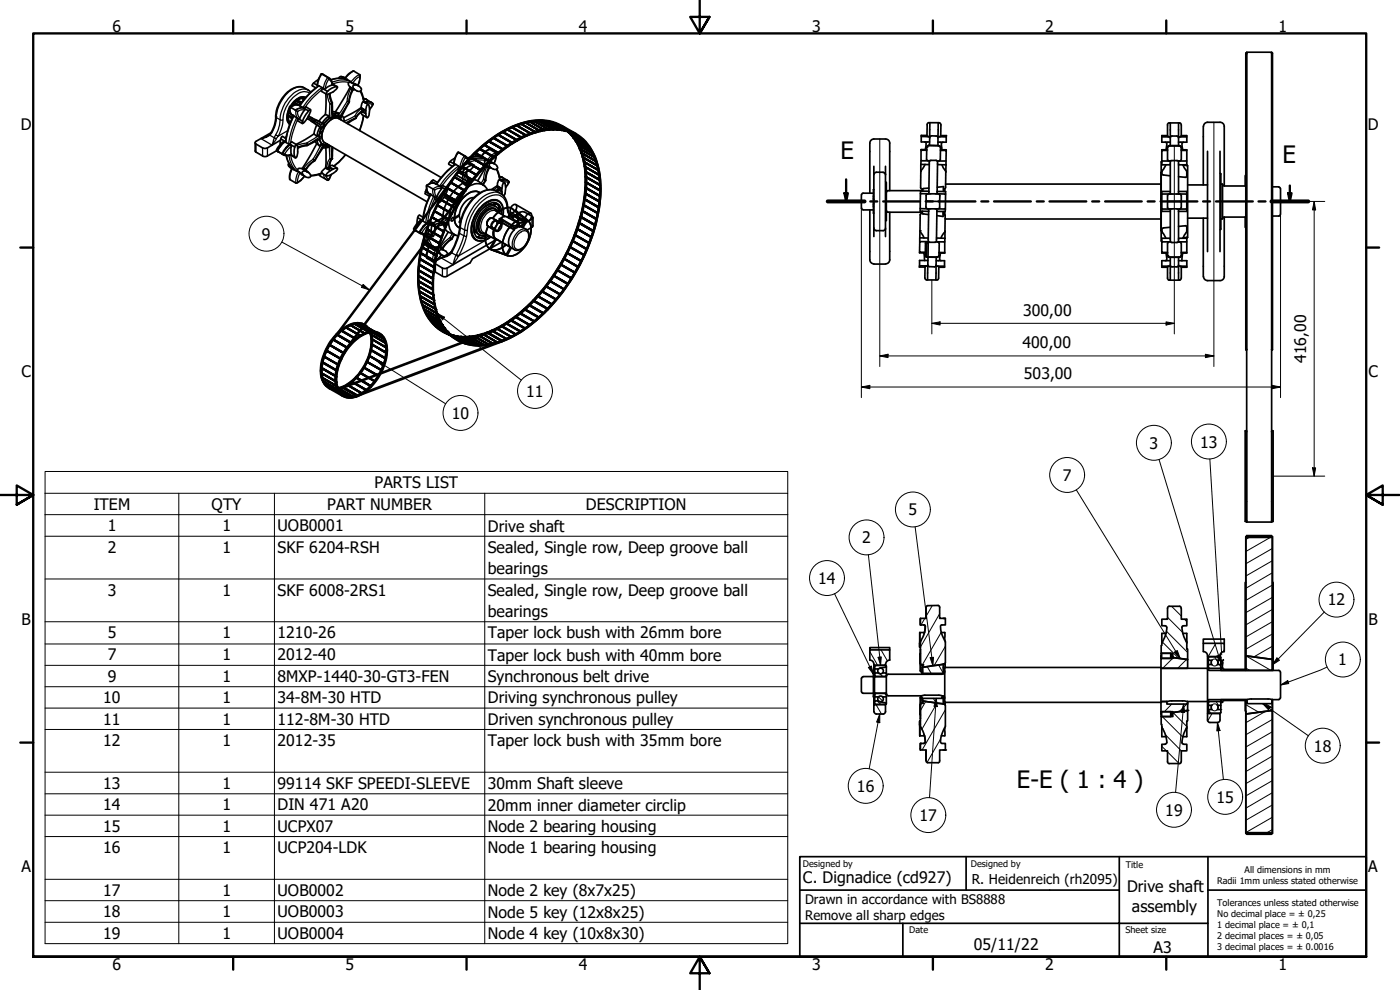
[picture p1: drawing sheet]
<svg xmlns="http://www.w3.org/2000/svg" width="420mm" height="297mm" viewBox="0 0 420 297" stroke-linecap="round" stroke-linejoin="round" font-family="sans-serif">
<defs><g id="words">
<g font-size="7.2">
<text x="252.3" y="47.7">E</text>
<text x="384.9" y="48.8">E</text>
<text x="305.2" y="236.3">E-E ( 1 : 4 )</text>
</g>
<g font-size="4.8">
<text x="33.7" y="9.6">6</text>
<text x="103.7" y="9.6">5</text>
<text x="173.7" y="9.6">4</text>
<text x="243.7" y="9.6">3</text>
<text x="313.7" y="9.6">2</text>
<text x="383.7" y="9.6">1</text>
<text x="6.2" y="38.9">D</text>
<text x="410.5" y="38.9">D</text>
<text x="78.6" y="71.9">9</text>
<text x="307" y="94.7">300,00</text>
<text x="306.8" y="104.4">400,00</text>
<text x="6.4" y="113.1">C</text>
<text x="307.3" y="113.7">503,00</text>
<text x="392" y="109" transform="rotate(-90 392 109)">416,00</text>
<text x="410.7" y="113.1">C</text>
<text x="157.9" y="119">11</text>
<text x="135.6" y="125.7">10</text>
<text x="345" y="134.7">3</text>
<text x="360.2" y="134.3">13</text>
<text x="112.4" y="146.5">PARTS LIST</text>
<text x="319" y="144.3">7</text>
<text x="28.1" y="153">ITEM</text>
<text x="63.5" y="153">QTY</text>
<text x="98.2" y="153">PART NUMBER</text>
<text x="175.8" y="153">DESCRIPTION</text>
<text x="272.6" y="154.6">5</text>
<text x="32.3" y="159.4">1</text>
<text x="66.7" y="159.4">1</text>
<text x="83.2" y="159.4">UOB0001</text>
<text x="146.4" y="159.5">Drive shaft</text>
<text x="32.3" y="165.8">2</text>
<text x="66.7" y="165.8">1</text>
<text x="83.2" y="165.8">SKF 6204-RSH</text>
<text x="146.4" y="165.9">Sealed, Single row, Deep groove ball</text>
<text x="258.8" y="163">2</text>
<text x="146.4" y="172.3">bearings</text>
<text x="32.3" y="178.7">3</text>
<text x="66.7" y="178.7">1</text>
<text x="83.2" y="178.7">SKF 6008-2RS1</text>
<text x="146.4" y="178.7">Sealed, Single row, Deep groove ball</text>
<text x="245.6" y="175.2">14</text>
<text x="146.4" y="185.2">bearings</text>
<text x="398.5" y="181.7">12</text>
<text x="6.4" y="187.4">B</text>
<text x="32.3" y="191.5">5</text>
<text x="66.7" y="191.5">1</text>
<text x="83.2" y="191.6">1210-26</text>
<text x="146.4" y="191.6">Taper lock bush with 26mm bore</text>
<text x="410.7" y="187.4">B</text>
<text x="32.3" y="198.2">7</text>
<text x="66.7" y="198.2">1</text>
<text x="83.2" y="198.2">2012-40</text>
<text x="146.4" y="198.2">Taper lock bush with 40mm bore</text>
<text x="401.6" y="199.6">1</text>
<text x="32.3" y="204.6">9</text>
<text x="66.7" y="204.6">1</text>
<text x="83.2" y="204.6">8MXP-1440-30-GT3-FEN</text>
<text x="146.4" y="204.6">Synchronous belt drive</text>
<text x="31" y="211.1">10</text>
<text x="66.7" y="211">1</text>
<text x="83.2" y="211.1">34-8M-30 HTD</text>
<text x="146.4" y="211.1">Driving synchronous pulley</text>
<text x="31" y="217.4">11</text>
<text x="66.7" y="217.4">1</text>
<text x="83.2" y="217.5">112-8M-30 HTD</text>
<text x="146.4" y="217.5">Driven synchronous pulley</text>
<text x="31" y="223.9">12</text>
<text x="66.7" y="223.8">1</text>
<text x="83.2" y="223.9">2012-35</text>
<text x="146.4" y="223.9">Taper lock bush with 35mm bore</text>
<text x="394.3" y="225.5">18</text>
<text x="31" y="236.7">13</text>
<text x="66.7" y="236.7">1</text>
<text x="83.2" y="236.7">99114 SKF SPEEDI-SLEEVE</text>
<text x="146.4" y="236.8">30mm Shaft sleeve</text>
<text x="257.2" y="237.5">16</text>
<text x="31" y="243.1">14</text>
<text x="66.7" y="243.1">1</text>
<text x="83.2" y="243.1">DIN 471 A20</text>
<text x="146.4" y="243.2">20mm inner diameter circlip</text>
<text x="349.7" y="244.7">19</text>
<text x="365.1" y="240.8">15</text>
<text x="31" y="249.5">15</text>
<text x="66.7" y="249.5">1</text>
<text x="83.2" y="249.5">UCPX07</text>
<text x="146.4" y="249.6">Node 2 bearing housing</text>
<text x="276" y="246.3">17</text>
<text x="31" y="256">16</text>
<text x="66.7" y="256">1</text>
<text x="83.2" y="256">UCP204-LDK</text>
<text x="146.4" y="256">Node 1 bearing housing</text>
<text x="6.4" y="261.7">A</text>
<text x="410.7" y="261.7">A</text>
<text x="31" y="268.8">17</text>
<text x="66.7" y="268.8">1</text>
<text x="83.2" y="268.8">UOB0002</text>
<text x="146.4" y="268.9">Node 2 key (8x7x25)</text>
<text x="241" y="265">C. Dignadice (cd927)</text>
<text x="338.3" y="267.8">Drive shaft</text>
<text x="31" y="275.3">18</text>
<text x="66.7" y="275.3">1</text>
<text x="83.2" y="275.3">UOB0003</text>
<text x="146.4" y="275.3">Node 5 key (12x8x25)</text>
<text x="339.7" y="273.5">assembly</text>
<text x="31" y="281.7">19</text>
<text x="66.7" y="281.7">1</text>
<text x="83.2" y="281.7">UOB0004</text>
<text x="146.4" y="281.7">Node 4 key (10x8x30)</text>
<text x="292.3" y="285">05/11/22</text>
<text x="346.2" y="285.9">A3</text>
<text x="33.7" y="290.9">6</text>
<text x="103.7" y="290.9">5</text>
<text x="173.7" y="290.9">4</text>
<text x="243.7" y="290.9">3</text>
<text x="313.7" y="290.9">2</text>
<text x="383.7" y="290.9">1</text>
</g>
<text font-size="4.1" x="291.7" y="265.2">R. Heidenreich (rh2095)</text>
<g font-size="3.9">
<text x="241.6" y="271.2">Drawn in accordance with BS8888</text>
<text x="241.6" y="276">Remove all sharp edges</text>
</g>
<g font-size="2.7">
<text x="241" y="260.1">Designed by</text>
<text x="291.4" y="260.2">Designed by</text>
<text x="337.9" y="260.5">Title</text>
<text x="373.5" y="261.9">All dimensions in mm</text>
<text x="365.3" y="265.2">Radii 1mm unless stated otherwise</text>
<text x="365.3" y="271.8">Tolerances unless stated otherwise</text>
<text x="365.3" y="275.1">No decimal place = ± 0,25</text>
<text x="272.9" y="279.9">Date</text>
<text x="337.8" y="280">Sheet size</text>
<text x="365.3" y="278.4">1 decimal place = ± 0,1</text>
<text x="365.3" y="281.7">2 decimal places = ± 0,05</text>
<text x="365.3" y="285">3 decimal places = ± 0.0016</text>
</g>
</g></defs>
<!-- layer: Hatch (ISO) -->
<g fill="none" stroke="#000" stroke-width=".3">
<path d="M375 161.2l-1.1 .6M376.2 160.7l-.3 .5M379.9 160.7l-.3 .5M381.3 161.2l-7.4 4.3M381.8 161h-.2M381.8 179.2l-7.9 4.6M381.8 175.6l-7.9 4.5M381.8 171.9l-7.9 4.6M381.8 168.3l-7.9 4.5M381.8 164.6l-7.9 4.5M261 195.5l2.4 4.1M264.4 195l1.9 3.3"/>
<path d="M277.6 185.5l-1.2 2M279.8 181.7l-1.9 3.2M281.7 199.5l1.4 2.5M282 184.1l-5.8 10.1M282.5 189.7l-5.7 9.8M283.7 193.9l-3.3 5.8M348.8 192.6l4.9 4.9M350 189.3l6.4 6.5M350.4 185.2l4.5 4.5M351.6 181.9l2.9 2.9M352.2 197.3l-3.3 3.2M355.5 185.8l.7 .7"/>
<path d="M356.1 197.9l-2.7 2.6M361.3 193l-.2 .2M364.6 197l1 1.8M364.9 193l-2.3 4M366 199.4l.4 .8M367.4 195l-.4 .6M373.9 196.8l7.5 4.4M381.8 197.5l-.4 .3M381.8 193.9l-5.5 3.2M381.8 190.2l-7.9 4.6M381.8 186.5l-7.9 4.6M381.8 182.9l-7.9 4.6"/>
<path d="M262.1 202.2l.3 .3M262.5 200.6l.1 .1M262.9 211.4l1.6 2.8M263.2 210.3l1.2 1.1M263.4 201.5l1.5 1.5M263.7 209.1l1.2 1.2M265.4 208l.6 .6M276.9 210.2v.2M277.8 210.5l-1.6 2.7M278.3 200l1.2 2M280.1 209.5l.8 1.4M281.2 210.9l-4.5 7.9"/>
<path d="M283.7 213l-7 12M348.8 215l6.2 6.2M351.7 211.3l-2.3 2.2M352 213.8l4.2 4.2M356 213.2l.4 .5M356.2 211.3l-2.3 2.2M362.6 200.1l.3 .4M362.7 212.9l.6 1.1M363.8 214l-1.3 2.3M365 210.5l.6 1.1M366.4 212.9h.1M366.5 209.9l-.1 .1"/>
<path d="M367 200.5l-.6 .5M371 209.9l-.3 .3M371 200.8l-.2 .4M373.9 200.5l1.2 .7M373.9 211.4l3.9 2.3M379.7 213.5l-5.8 3.3M379.7 211.1l2.1 1.3M381.8 219.6l-7.9 4.5M381.8 215.9l-7.9 4.6M282.3 221.7l-4 7M348.7 224l1.4 1.3M349.8 220.5l4.7 4.8"/>
<path d="M350.4 225.6l3.5 3.5M381.8 237.9l-7.9 4.6M381.8 234.2l-7.9 4.6M381.8 230.6l-7.9 4.5M381.8 226.9l-7.9 4.6M381.8 223.3l-7.9 4.5M376.1 249.9l-.3 .4M379.7 249.9l-.2 .4M381.8 248.9l-1.6 1M381.8 245.2l-7.9 4.6M381.8 241.5l-7.9 4.6"/>
</g>
<!-- layer: Visible (ISO) -->
<g fill="none" stroke="#000" stroke-width=".51">
<path d="M374.1 15.9v89.1M374.1 16.1h.1M374.1 16.1v-.2h-.2v89.1h.2M381.6 16.1h.1M381.7 15.9h.2v89.1l-.3-.2M381.7 15.9v89.1M381.7 15.9l-.1 .2M81.3 39.9l-4.5 2.5-.2 .6 2.2 1.4 .7 .2 .8-.2 3.8-2.3M86.6 34.5v1.4l.5 1M86.6 34.9l.1 .2-.1-.1M86.6 34.5l1.2 .8M86.6 33.9v.6"/>
<path d="M86.6 33.9l1.2 .7M86.8 34.7l-.3 .2M86.9 32.3a4.3 4.3 0 0 0 0 5M86.9 32a2.71 2.71 0 0 0 .9 2.6M86.9 33.1l-.3 .8M87 34.8l.6 .9M87 32.1l.2 .5v-.4M87.1 35.1l-.6 .1M87.2 32.2l2.1 1.3M87.3 36.3l-.5 .2M87.6 35.2l.1 .3M87.8 34.6l.3 .1"/>
<path d="M88.1 34.7l1.2 .8v.7l1.4 .9M88.1 34.7a21.7 21.7 0 0 0-2.4 7.8M88.5 30.8l-.6 .7 .2-.3M88.5 30.8l.5-.4 1.2 .8M88.5 30.8l1.2 .7M89.2 30.6l1-.1 .4 .2M89.3 30.1l-.1 .4M89.3 35.5l1.5 .9M89.3 30l.3 .1-.2-.1M89.4 31.4a2.97 2.97 0 0 0-2.5 .6M89.5 31.4a3 3 0 0 0-2.6 .6M89.5 31.5h.2h-1.3l-1.2 .7"/>
<path d="M89.5 31.5h.1M89.5 31.5h.2M89.5 29.9l.2 .5M89.7 31.5l.2 .2M89.9 31.7l1.3 .7M90.5 30.8l-.6 .1M90.8 30.5l-.3 .1M90.8 29.5l.1 .8M91.2 32.4l.6-.3 1.4 .8M91.2 32.4l.2 .2M91.4 32.6v.4l-1.5 2.5-.3 .2M91.4 32.6l1.2 .7"/>
<path d="M91.4 29.6l-1.4 .1-1.2 .8M91.8 29.3a3.4 3.4 0 0 0-4 1.6l-.6 1M92.1 35.6l1.9 1M92.6 34.8l1.3 .7M92.6 33.3l-1 1.4-.8 1.7M92.6 33.3l.5-.4a1.21 1.21 0 0 1-.3 1.4l-.7 1.4-1.3 1.4v-.7M93.3 27.7l-1.9-1.3a5 5 0 0 0-5.7 1.8 11 11 0 0 0-3 7.9 6.5 6.5 0 0 1-2.5 4.7M93.3 36.2l1.8 1.3M93.3 35.2l2.5 1.2M93.9 36.6h.1M94 36.6h.1M94.1 24.9l-.4 .8 1 .6"/>
<path d="M94.1 24.9l1.2 .7M95.1 37.5l1.2 .8 .6-.1M95.1 37.5l-.9 2.7M95.3 25.6l.3 .2M95.5 23.9l-1.4 1M95.6 25.8l1.2 .6-.3 1 1.4 .8M95.6 25.8a25.4 25.4 0 0 0-5.7 5.9M95.8 36.4l1.2 .7M96 38.1l-.7 1.7-.2 1.1M96.6 22.1l2.1 1.3a2.03 2.03 0 0 1 1.1 2M96.7 39.9l-.8 .1-.1 .7M96.8 39.5l-.8 .1 .5-1.2-.7 2.3"/>
<path d="M96.8 26.5l1.5 .9M97.1 37.1l.2 .4-.4 .6M97.7 34.3l1 .5 .2 .7M97.7 34.3l-1.9 2.1M97.8 28.2l-.1 6.1M98.6 23.8l-.2-.6-1.9-1a5 5 0 0 0-1.2 3.4M98.7 34.8l-1.3 1.1-.8 1M98.9 35.5l-1.7 1.7M99 28.1l.8 2.8M99.3 35.5h-.4M99.3 23.9a5.7 5.7 0 0 1 5.8 .6l-.1 .1a.75 .75 0 0 0-.5 .8 .75 .75 0 0 0 .6 .7l-4.5 7.5M99.7 31l.2 3.8v.3l-.6 .4"/>
<path d="M99.8 25.4l-2.7 1.3M99.8 25.3l1 .7M99.8 25.1l1.4 .9M99.8 33.5l.8 .1M99.9 35h.1M100.3 35l.2 .2M100.4 34.6l.1-.1a.35 .35 0 0 1 .2 .6 .35 .35 0 0 1-.6-.1zM100.4 34.7l.2-.1 .1 .2-.4 .4zM100.4 34.7l.3 .1M100.6 33.6l1.2 .4M100.8 34.8l.7 .2M100.8 26l-1.7 .7-.8 .7"/>
<path d="M100.8 26h.4a.82 .82 0 0 1-.7 1.1l-1.6 1-.9 .2-.1-.2 .4-.7M100.8 34.7a.53 .53 0 0 0-.7-.2 .53 .53 0 0 0-.2 .7l.2 .2 .4-.1M101.5 35l.3 .2M101.7 35.1l.7 .9-.6-.8M101.8 34l-.4 .7 .1 .3M101.8 34l-1.9 .1M102.4 23l1.2 .4M102.4 23l-.5 .1-.2 .4M102.4 23l1 .6M102.6 34.6l.6 .9 .1 .8-.2 .1M104.8 30.7l-2.4 4.4-.2 .2-.4-.1M105.1 24.6l1.5 .8"/>
<path d="M105.3 24.8l2.3 1M106.3 26.8h-.1a5.7 5.7 0 0 0-1.4 3.9M106.6 25.4a1.56 1.56 0 0 1 1.7 1.8l-.4 .2-.8-.1-2-1.2M106.6 25.4a.74 .74 0 0 0-.7 .8 .74 .74 0 0 0 .6 .7M106.7 35.5l-2.4 1.6M106.9 35.3l-.2 .3M107.9 23l.1-.6-2-1.1a5.2 5.2 0 0 0-2.6 2.3h.1M108.1 22.6l-.2 1.9-.5 1.1M108.3 27.3l.7 2 .3 1.4M108.4 32.3l-5.3 3.1M108.4 32.3l.4 .3M108.5 33.7l.1 .7 1.6 .9"/>
<path d="M108.8 32.6l.4 .5M108.8 32.6l1 .5v1l-1-.5M109.1 29.6l.9 .3M109.1 29.5l.9 .4M109.2 34.7l-1.3 4.5M109.2 33.5l-.7 .1-.8 .6-.8 1.2M109.5 30.8l1-.3zM109.8 33.1v-.3a1.13 1.13 0 0 1 .8-1.4 4.1 4.1 0 0 1-.4 3.9l-.2-.2-.2-1M110 29.9l1.4 .8M110.5 31.4l-1.4-.9a1.55 1.55 0 0 0-.7 1.8M110.5 30.5a1.4 1.4 0 0 1 1.5 .8l-.2 .1M112 31.3l-1.1 1.6"/>
<path d="M150.9 39.7a1.38 1.38 0 0 0-1.2 .8l-4.3 3M150.9 39.7l4.3 2.4M150.9 39.7l4.3 2.5M152.3 38.9l-1.4 .8M152.3 38.9l4.3 2.5M153.7 38.3l-1.4 .6M153.7 38.3l4.3 2.4M153.7 38.3l4.3 2.5M155.1 37.7l-1.4 .6M155.1 37.7l4.3 2.4M155.1 37.8l4.3 2.4M157.9 36.9l-2.8 .8"/>
<path d="M157.9 36.9l4.2 2.4M157.9 36.9l4.2 2.5M159.2 36.6l-1.3 .3M159.2 36.6l4.2 2.4M159.2 36.7l4.2 2.5M160.5 36.4l4.2 2.5M160.5 36.6l4.3 2.4M160.7 39.7l-1.3 .4M160.7 39.7l-4.2-2.4 4.3 2.5M161.8 36.4l-2.6 .2M161.8 36.4h1.2M161.8 36.4l4.2 2.4"/>
<path d="M161.8 36.5l4.3 2.4M162.1 39.3l-1.4 .4M163 36.4l1.2 .2M163 36.4l4.3 2.4M163 36.6l4.3 2.4M163.4 39l-1.3 .3M164.2 36.6l2.3 .5M164.2 36.6l4.3 2.4M164.2 36.7l4.3 2.4M164.7 38.9l-1.3 .1M165.4 36.9l4.2 2.5M165.4 36.8l4.2 2.4"/>
<path d="M166 38.8l-1.3 .1M166 38.8h1.3M166.1 36.8h.1M166.5 37.1l1.1 .5M166.5 37.1l7.3 4.3M166.5 37.3l4.3 2.4M167.3 38.8l1.2 .2M167.6 37.6v.2l.1-.2 1 .6M167.6 37.6l4.2 2.4M167.6 37.7l4.2 2.5M168.5 39v.2h1.1M168.5 38l4.2 2.5"/>
<path d="M168.7 37.7l4.2 2.4M168.7 38.2l1 .6M168.7 38.2l4.3 2.4M169.6 39.2l.1 .2h.6l1.5 .6M169.7 38.8l.9 .8M169.7 38.8l4.2 2.5M170.4 39.7l4.3 2.4M170.6 39.6l.8 .8M170.6 39.6l4.2 2.4M171.8 40v.2l.6 .1 .4 .5 .2-.2M279.1 36.8h2.5M351.2 36.9h2.5"/>
<path d="M361.1 38v17.5M362.4 36.7h3.8a1.24 1.24 0 0 1 1.2 1.3v17.8h6.5M362.4 36.7a1.24 1.24 0 0 0-1.2 1.2M76.6 42.8v2.6l2.5 1.5h.9l3.1-1.7M83.1 45.2l.5 .4M83.1 45.2l.1 .1M83.2 45.3l.4 .3M83.2 45.3l1.7 1 .6-.1M83.6 45.6l1.4 .7M84.3 41.6l-.2 1.8M84.3 41.6l1.2 .8M84.5 43.5l-1.3 1.8"/>
<path d="M84.5 43.5l-1.3 1.8 .4 .3M85.5 42.4a4.5 4.5 0 0 0-2.4 2.8M85.5 42.4l.2 .1M85.7 42.5l-1.2 1M85.7 42.5h.1M85.7 42.5l1.3 .8M85.8 41.6l-1.2-.7-.3 .7M85.9 44.3l-1.3 1.9 .4 .2M85.9 44.3l1.2-1zM85.9 46.7a5.1 5.1 0 0 0 3.4 4.7v-.1a.69 .69 0 0 1 .3-.8 .69 .69 0 0 1 .8 0l.3 .1M85.9 41.1l-.4 .2M86.6 49.8l1 .8"/>
<path d="M86.6 49.8l1 .5M86.7 48.9l-.2 .4 .1 .5M87 43.3l.2-.5 .4-.2 1.4 .8M87 43.3l.2 .1M87.2 46.5l1.4 .9M87.2 43.4l.2 .4v2.4a1.94 1.94 0 0 1-2.4 .2M87.2 43.4l1.3 .7M87.3 46.4l1.2 .7M87.7 50.4h-.1a4.4 4.4 0 0 0-.5 3.5l1.7 1 .5-.2M88.5 44.1l-.2 1.1 .2 1.9M88.5 44.1l.2-.6h.4l.2 .8v1.6a1.16 1.16 0 0 1-.7 1.5l-.1-.3M89.3 51.4l.3 .1"/>
<path d="M89.6 51.5l1 .9 1 .5M89.6 51.5l1.2 .7M90.7 50.6l.4 .2M91.1 50.8l.6 .4M91.1 50.8l1.5 1-.7-.4M91.4 52.9a4.9 4.9 0 0 1-2.4 2M92.1 51.5a.76 .76 0 0 0-.9-.2 .76 .76 0 0 0-.5 .8l.1 .1M92.1 43.7l-2.8 .7M92.2 43.6l-.1 .1M92.6 51.8a.8 .8 0 0 1 .6 1.2 .8 .8 0 0 1-1.3 .1l-1.1-.9M94.2 40.2l.9 .7 .7-.2M94.2 40.2l-5.4 3.2"/>
<path d="M94.4 48.2l-1.4 1.2a2.3 2.3 0 0 0-1.2 1.8l.1 .2M94.6 42.5l.5 .6M95.1 43.1l.9 .8 .2-.5 .4-.2M95.1 43.1l-4.4 7.5M95.1 42.1l.5 1.3 .4 .5M95.7 52.4l2.5 1.6 .3 .1 .1-.3M95.8 41.9l-3.5 1.7M95.8 40.7l.2 .8-.2 .4M95.9 41.8l.7 1.4M96.6 43.2h.1M96.7 52l-3.5 .8M96.8 43.2l.2 .2"/>
<path d="M96.8 43.3l.9 .2-.7-.1M97 43.4h.1M97.1 43.4l.1 .5M97.2 43.9l-2.8 4.3M97.7 50.4l-.2 .2a1.27 1.27 0 0 0-1 1.3l1.4 .9M97.7 50.4l.4 .2M97.8 44.4l-.1 6M97.9 43.1l-.2 .8h.5M97.9 43.5l.3 .2M98 43.2l-.1 .7h.3l.3-.5M98.1 50.6l.8 .1M98.1 43.3l.3 .1"/>
<path d="M98.2 43.2l-.2 .6 .2-.1 .2-.3M98.7 43.5v.6l-1.8 .3M99 49.8l.8-.2 1.4 .9M99.1 50.2l.9 .5-.9 .5-1-.6M99.4 52.4l-.8 1.6M99.6 47.7a3.1 3.1 0 0 0-.6 2.3l.2 .5M99.8 47.5l-.1 .2M99.8 44.2l-.1 3.2M100 50.7a.73 .73 0 0 1 1.3 .1 4.5 4.5 0 0 1-3.4 1.9 1.67 1.67 0 0 1 1.2-1.5M103.7 46.5l-2.1 2.3-1.4 1.1M127.7 57.5l-.1 .6 1.3 .8M127.7 57.5l1.2 .7"/>
<path d="M128 56.7l-.3 .8M128 55.6l2.4 1.4M128.9 58.2l.3 .1M129.2 58.3l1.2 .8M129.2 58.3a21.7 21.7 0 0 0-2.4 7.9M129.5 54.4l-.6 .7M129.5 54.4l1.4 .8M129.5 54.4l.5-.4 1.3 .7M130.4 59.1v.6l1.5 .9M130.4 59.1l.3 .1M130.7 55.1a2.64 2.64 0 0 0-2.7 .5 2.71 2.71 0 0 0 .9 2.6M130.7 59.2l1.2 .7"/>
<path d="M130.9 55.2l1.4 .8M132.3 56l.5-.4 1.5 .8M132.3 56l.2 .1M132.4 53.3l-30.7-17.7a2.78 2.78 0 0 0-3.3 1.1 5.1 5.1 0 0 0-1.3 5.8l31.1 18.1M132.5 56.1v.5l-1.4 2.4-.4 .2M132.5 56.1l1.2 .7M133.2 59.2l1.6 .9M133.7 56.8l-.7 1-1.1 2.1M133.7 56.8l.5-.4a1.21 1.21 0 0 1-.3 1.5l-.9 1.7-.9 1-.3-.1 .1-.6M133.7 58.3l1.6 1M134.2 59.7l.3 .2M134.5 59.9a14.4 14.4 0 0 0-1.7 5.4"/>
<path d="M134.6 58.9l.3 .2M134.9 59.1l1.3 .7a.52 .52 0 0 1 0 .6 .52 .52 0 0 1-.5 .2l-1.2-.7M135.1 48.5l-.5 .6 1.2 .8M135.1 48.5l1.2 .7M136.3 49.2l.2 .1M136.5 49.3l1.4 .8-.4 .9 1.5 .7M136.5 49.3a25 25 0 0 0-5.6 5.9M136.5 47.4l-1.4 1.1M137.5 45.7l2.2 1.2a2.2 2.2 0 0 1 1 2M137.9 50.1l.1 .1M138 50.2l1.3 .7M138.8 51.7l.1 3.3"/>
<path d="M138.9 55a14.2 14.2 0 0 0-4 4.1M139.6 47.4l-.3-.7-1.7-1a4.4 4.4 0 0 0-1.3 3.5M140 51.6l.7 2.7M140.3 47.4a5.7 5.7 0 0 1 5.7 .6v.1M140.6 54.2l1.5-.3 1.3 .3M140.7 54.3v1.4l-.3 .2-1.5-.9M140.7 48.9l-2.2 1.3h-.5M140.7 48.8l1.2 .7M140.7 48.6l1.5 .9M141.9 49.5l-1.3 .5-1.3 .9M141.9 49.5h.3a.97 .97 0 0 1-.7 1.1l-1.4 .9a.84 .84 0 0 1-1.2 .1l.4-.7M142 46.2a32.4 32.4 0 0 1 18.7-10.1 13.3 13.3 0 0 1 14.4 10.6 38.3 38.3 0 0 1-1.8 22.4 57.4 57.4 0 0 1-21 27.9l-4.7 2.6-44.9 16.9a4.5 4.5 0 0 1-6.4-4.4 16.4 16.4 0 0 1 3.5-10.3l37-49.4z"/>
<path d="M142.2 59.3a5.4 5.4 0 0 0-4.3 5.1l-1.5 .9M142.2 46.5a31.5 31.5 0 0 1 18.3-10.1 12.9 12.9 0 0 1 14 9.4 35.2 35.2 0 0 1-1 21.7 57.8 57.8 0 0 1-20 28.4l-2.4 1.6-4.7 2.2-43.6 16.5a4.3 4.3 0 0 1-6.2-3.9 15.5 15.5 0 0 1 3.3-10.3l37-49.4 2-2.6zM142.3 45.9a32.9 32.9 0 0 1 17.5-9.7 13 13 0 0 1 14.8 10 36 36 0 0 1-1.4 22.2 56.2 56.2 0 0 1-21.9 28.9 20.4 20.4 0 0 1-15.7 3.4 13.9 13.9 0 0 1-9.6-11.4 40.5 40.5 0 0 1 3.5-24.3 61.2 61.2 0 0 1 12.8-19.1zM142.4 46a31.2 31.2 0 0 1 18.4-9.7 12.7 12.7 0 0 1 13.4 9 33.4 33.4 0 0 1-.1 20.1 57.4 57.4 0 0 1-21.6 31 21.7 21.7 0 0 1-16.8 4.2 14 14 0 0 1-9.5-11.3 40.8 40.8 0 0 1 3.3-24.3 60.6 60.6 0 0 1 12.9-19zM142.4 46a33.7 33.7 0 0 1 16.4-9.5 13.2 13.2 0 0 1 16 9.8 36.7 36.7 0 0 1-1.5 22.2 56.7 56.7 0 0 1-21.9 29 21.8 21.8 0 0 1-14.7 3.5 13.4 13.4 0 0 1-10.3-10.4 37 37 0 0 1 1.4-21 60 60 0 0 1 14.6-23.6zM142.6 46l-5.1 5.7-4.3 6.5-3.6 7.1-2.4 7M142.6 46l4.3 2.4M142.7 46l4.2 2.5M143.2 46.5l1.3 .3M143.2 46.5l-.5 .1-.1 .4M143.4 54.2l1.5 1.2 .8-1.2M144 57.8v.1a3.6 3.6 0 0 0-4.7 1.1 9.4 9.4 0 0 0-2.9 6.3"/>
<path d="M144 44.8l-1.4 1.2M144 44.8l4.2 2.4M144 44.8l4.3 2.4M144.1 57.8a3.8 3.8 0 0 0-4.8 1.3 8.7 8.7 0 0 0-2.7 7.8l.7 1.1 .7 .4M145 55.4l.4 .4M145.3 50a34.7 34.7 0 0 1 18.4-11 13.1 13.1 0 0 1 15.4 10.4 35.7 35.7 0 0 1-1.3 20.6 55.5 55.5 0 0 1-22.4 29.9l-4.7 2.3-43.6 16.4a4.2 4.2 0 0 1-6.2-3.9 15.2 15.2 0 0 1 3.3-10.2l37-49.5zM145.4 43.5l-1.4 1.3M145.4 43.5l4.2 2.5M145.4 43.6l4.2 2.5M145.5 49.8l-4.2 5-3.9 5.9M145.5 49.8l-4.1-2.4 4.2 2.4M145.8 54l-.1 .2"/>
<path d="M146 48.1a.69 .69 0 0 0-.6 .5 .69 .69 0 0 0 .4 .8l.2 .2-2.6 4.6M146 48.1l.2 .1M146.2 48.2l2.3 1M146.2 49a33.4 33.4 0 0 1 17.4-10.2 13.3 13.3 0 0 1 15.7 10.5 36.8 36.8 0 0 1-1.4 20.9 57.3 57.3 0 0 1-21.6 29.4 21.4 21.4 0 0 1-15.8 3.8 13.7 13.7 0 0 1-9.9-10.9 41.8 41.8 0 0 1 3.6-25.7 61.5 61.5 0 0 1 12-17.8zM146.2 48.2l1.2 .7M146.3 56.9a3.6 3.6 0 0 0-5.5-1 12.9 12.9 0 0 0-6 12.1 3.3 3.3 0 0 0 2.7 2.8M146.3 49.1a34.7 34.7 0 0 1 16.4-9.9 13.3 13.3 0 0 1 16.7 10.2 35.8 35.8 0 0 1-1 19.4 56.2 56.2 0 0 1-23.2 31.5 19.3 19.3 0 0 1-16.5 2.6 14.6 14.6 0 0 1-8.3-11.5 44.5 44.5 0 0 1 5.4-27.5 60.3 60.3 0 0 1 10.5-14.8zM146.3 49.2a32.1 32.1 0 0 1 18.5-10.2 12.8 12.8 0 0 1 14.1 9.4 34.7 34.7 0 0 1-1.1 21.9 55.7 55.7 0 0 1-22.7 29.9 19.3 19.3 0 0 1-16.3 2.5 14.5 14.5 0 0 1-8.2-11.4 42.2 42.2 0 0 1 3.1-22.9 61.8 61.8 0 0 1 12.6-19.2zM146.7 42.5l4.3 2.4-4.3-2.4M146.9 48.4l-1.4 1.4M147.3 50.3l-.6 .2-.5 1.3-.5 2.2M147.4 48.9a1.56 1.56 0 0 1 1.8 1.8l-.4 .1-.8-.1-2-1.1"/>
<path d="M147.4 48.9a.78 .78 0 0 0-.6 .7 .78 .78 0 0 0 .6 .8M147.4 47.5a30.9 30.9 0 0 1 17.5-9 13 13 0 0 1 14.1 9.5 36.5 36.5 0 0 1-1.5 23.6 55.7 55.7 0 0 1-22.1 28.6l-4.8 2.3-43.6 16.5a4.4 4.4 0 0 1-6.4-4.5 15.5 15.5 0 0 1 3.4-10.2l38-50.8 2.1-2.5zM148.1 41.5l4.2 2.4M148.1 41.5l4.3 2.5M148.2 47.2l-1.3 1.2M148.8 46.4v-.6l-1.8-1a3.9 3.9 0 0 0-2.7 2.3l-1.1-.6M148.9 46a5.2 5.2 0 0 1-.6 3.1M149 57.3a6.2 6.2 0 0 0-7 2.2 15.8 15.8 0 0 0-4.3 10.3l-1.2 3.6-1.1 2.3M149 57.3l1.3 .8a5.7 5.7 0 0 1 2.2 4.9 5.5 5.5 0 0 0 2.2 3.3M149.1 50.7l1 3.3M149.2 55.7l.4 .3M149.3 57.1l.1 .5"/>
<path d="M149.5 40.5l4.3 2.5M149.5 40.6l4.3 2.4M149.6 56l1 .6v1l-.9-.6M149.6 56l.5 .6M149.6 46l-1.4 1.2M149.9 52.9l.9 .4M150.1 56.9l-1.1 .4M150.3 54.2l1-.3zM150.6 56.6l.1-.4a1.37 1.37 0 0 1 .7-1.4 4.5 4.5 0 0 1-.3 3.9M150.6 57.6l.2 .9M150.8 53.3l-.9-.2 .9 .2M150.8 53.3l1.4 .8"/>
<path d="M151.3 53.9l.9 .2M151.4 54.8l-1.5-.8a1.55 1.55 0 0 0-.7 1.7l-1.7 1.2M152.2 54.1l.5 .4-.1 .3M152.3 43.9l-2.7 2.1M152.8 54.7l-1 1.5M155.1 42.1l-2.8 1.8M156.6 41.4l-1.5 .7M158 40.7l-1.4 .7M159.4 40.1l-1.4 .6M171.3 40.5l4.2 2.5M171.4 40.4l.7 .9M171.4 40.4l4.2 2.4"/>
<path d="M172 41.4l4.3 2.5M172.1 41.3l.7 1M172.1 41.3l4.3 2.5M172.7 42.4l4.3 2.5M172.8 42.3l.7 1.2M172.8 42.3l4.3 2.5M173 40.6l.9 .7M173.4 43.5l4.2 2.5M173.5 43.5l.4 1.1h.2M173.5 43.5l4.2 2.4M173.9 41.3l.8 .6-.1 .2 .2-.1M173.9 44.7l4.3 2.4"/>
<path d="M174.1 44.6l.4 1.3M174.1 44.6l4.1 2.5M174.4 45.9l4.2 2.5M174.5 45.9l.4 1.3M174.5 45.9l4.3 2.4M174.8 42l.7 .7v.2l.1-.1M174.8 47.2l4.3 2.5M174.9 41.8l.1 .2M174.9 47.2l.4 1.4M174.9 47.2l4.2 2.4M175.1 48.6l4.3 2.4M175.3 48.6l.2 1.4"/>
<path d="M175.3 59.8l4.2 2.4M175.3 48.6l4.2 2.4M175.4 59.8l-.3 1.8M175.4 59.8l4.2 2.5M175.4 50l4.2 2.5M175.5 50l.3 3.1M175.5 58.1l4.3 2.4M175.5 50l4.3 2.5M175.6 51.5l4.3 2.5M175.6 42.8l.8 1M175.6 56.4l4.3 2.5M175.7 56.4l-.3 3.4"/>
<path d="M175.7 56.4l4.3 2.5M175.7 54.7l4.3 2.5M175.7 53.1l4.2 2.4M175.8 53.1l-.1 3.3M175.8 53.1l4.2 2.4M176.4 43.8l.7 1M177.1 44.8l.4 1.1h.2M177.7 45.9l1.1 2.4M178.8 48.3l.3 1.3M179.1 49.6l.4 1.4M179.5 51l.3 1.5M179.8 52.5l.1 1.5"/>
<path d="M179.9 54l.1 1.5M180 58.9l-.4 3.4M180 55.5v1.7M180 57.2v1.7M258.5 58.5v4M259 58h3.1M259 58l-.4 .4M261 43v15M262.1 59.9v1M262.3 56.9v3M262.3 49.9v18.5M262.3 41.7h3.5a1.24 1.24 0 0 1 1.2 1.2"/>
<path d="M262.3 41.7a1.24 1.24 0 0 0-1.3 1.2M265 51.7l.6 .2 .1 .5M265 51.7h-2.2l-.5 .7M265.7 52.4v18.6M265.7 49.9v2.5M265.8 54.6l.2 .2v11.3M266.5 57.2h10.4M266.5 57.2l-.4 .5M267 43v14.2M276.4 51.5l-.1 4.8 .2 .4 .4 .1M276.4 49.3l2.5 .1M276.4 49.3v2.2"/>
<path d="M276.4 48.2v1.1M276.5 40.9v1.7h2.5M277.5 42.6l.3 .1a2.42 2.42 0 0 1-.1 2.2M277.6 49.3l-1.2 2.1M278.1 45.1h-1.7v3.1h2.2M278.1 44.9h-1.7v.2M278.2 40.6h-1.7v.3l2.2 .1M278.4 58.2l-2.2-.1v4.5l2.2 .1M278.4 58.2l-.3 .1-.2 .4v1.7h4.1M278.4 58.2h.4M278.6 48.2h.4M278.6 43.7h3.3l.4 .5"/>
<path d="M278.6 43.7l-.5 .4v3.7l.5 .4M278.6 43.6l3.1 .1M278.7 43.7l-.5 .4M278.7 41l-.5-.2 .1-3.6 .3-.4h.5l-.1 4.2M278.7 41h.4M278.8 56.4l-1.9 .2v.8M278.8 57.4l-2.5-.1-.1 .8M278.8 58.2h2.4M279 48.2l1.9-.1a.58 .58 0 0 1 .5 .9l-.2 9.2M279 48.2l-.2 10M279.1 41l-.1 2.6M279.1 41l.4-.2 1.9 .2"/>
<path d="M281.2 58.2h.4M281.2 57.5h2.6v.7M281.3 56.2l1.8-.2v1.5M281.4 49.4l2.5 .1M281.4 41l.1 2.7M281.4 41h.4M281.5 41l.1-4.2h.3l.5 .7-.1 3.4-.5 .1M281.6 58.2h2.2l-.1 4.5h-2.6M281.6 58.2l.3 .1 .2 .4-.1 1.7M281.8 43.7l.5 .5M282.3 45.1h1.7l-.1 3.2h-2.6M282.3 44.2l-.1 3.8-.5 .3"/>
<path d="M282.3 44.9h1.7v.2M282.3 40.7h1.7v.4l-2.2-.1M282.7 49.5l1 1.7M283 42.7l-.5 .3 .2 1.9M283.2 57.1l.3-.4v.8M283.7 51.2l.1 .3M283.8 55.2h64.6M283.8 51.5v4.7l-.3 .4-.4 .1M283.9 49.5l-.1 2M283.9 48.3v1.2M284 41.1v1.6h-2.5M348.4 59.7l.1 1.5"/>
<path d="M348.4 59.7h.1M348.5 51.7l-.1 8M348.7 51.5v.6l.3 .4 2.2 .3M348.7 41.1v1.6h2.5M348.7 48.6h-.2v23.7h.2M348.7 48.3v1.2h2.5M348.9 51.2l-.2 .3M349.7 42.7l.5 .5-.3 1.7M349.9 49.5l-1.1 1.7M350.4 45.1h-1.7v3.2h2.2M350.4 40.7h-1.7v.4h2.2M350.4 44.2l.2-.4h3.6l.3 .4"/>
<path d="M350.4 44.9h-1.7v.2M350.9 43.7l-.5 .5v3.7l.1 .3 .4 .1M350.9 41.1l-.5-.2v-3.6l.4-.4h.4v4.2M350.9 58.2l-.4 .1-.1 .4v3.5l.5 .5M350.9 58.2h-2.2v4.5h2.2M350.9 41.1h.4M350.9 48.3h.4M350.9 58.2h.4M350.9 43.7h3.1M351.2 57.5h-2.5v.7M351.3 48.3h2.3M351.3 41.1l-.1 2.6"/>
<path d="M351.3 58.2h2.3M351.3 48.3v9.9M351.3 41.1l.3-.3h1.7l.3 .3M353.6 41.1l.1 2.6M353.6 48.3v9.9M353.6 41.1h.4M353.6 48.3h.4M353.6 58.2h.4M353.7 41.1v-4.2h.4l.4 .6v3.4l-.5 .2M353.7 57.5h2.5v.7M353.7 49.5h2.5M354 58.2h2.2v4.5h-2.2"/>
<path d="M354 58.2l.4 .1 .1 .4v1.7M354 43.7l.5 .5v3.7l-.1 .3-.4 .1M354.5 40.7h1.7v.4h-2.2M354.5 45.1h1.7v3.2h-2.2M354.5 44.9h1.7v.2M355 49.5l1.2 2M355 49.5l1.2 .1M355.2 42.7l-.4 .1a2.1 2.1 0 0 0 .2 2.1M356.2 51.5l-.2 1.6-2.3-.1M356.2 41.1v1.6h-2.5M356.2 49.6l.2 .1v21.5h-.2M356.2 48.3v1.3"/>
<path d="M356.4 55.5h6M362.4 45.4v30.1M366.1 45.4v30.1M366.2 52l.2 .2v16.5l-.2 .2M366.4 55.2h.5v10.5h-.5M366.9 55.3l.5 .4M373.9 52.6l-.2 .1v3.1M381.9 56.1h1.9M383.8 56.1l.4 .5M384.3 56.6v7.7M124.2 68.8l.5 .4M124.2 68.8l.2 .1"/>
<path d="M124.4 68.9l1.6 1 .6-.1M124.4 68.9l.3 .3M124.7 69.2l1.4 .8M125.3 65.3l-.1 1.7M125.3 65.3l1.3 .7M125.6 67.1l-1.2 1.8 .3 .3M125.6 67.1l-1.2 1.8M125.9 79.4l-.2 1.7M125.9 79.4l4.2 2.4M125.9 79.4l4.3 2.4M126.1 77.6l-.2 1.8M126.1 77.6l4.3 2.5"/>
<path d="M126.4 75.9l4.3 2.4M126.6 66a4.3 4.3 0 0 0-2.5 2.8h.1M126.6 66l.1 .1M126.7 66.1l-1.1 1M126.7 66.1l.1 .1M126.7 74.2l4.4 2.4M126.8 66.2l1.3 .7M126.9 65.2l-1.1-.6-.5 .7M127 70.3a5.5 5.5 0 0 0 3.4 4.7v-.1a.77 .77 0 0 1 .5-.9 .77 .77 0 0 1 .9 .2M127 67.9l-1.2 1.9 .3 .2M127.2 72.3l-1.1 5.3M127.2 72.3l4.2 2.5"/>
<path d="M127.3 72.4l4.2 2.4M127.4 67.5l.8-.6-1.2 1zM127.7 73.3l1 .9M127.7 73.3l1.1 .7M127.7 70.5l4.3 2.4M127.8 72.6l-.2 .3 .1 .4M127.8 70.5l4.2 2.5M128.1 66.9l.4-.6 .2-.1 1.5 .8M128.1 66.9l.2 .1M128.3 67l.3 .4v2.4a1.89 1.89 0 0 1-2.5 .2M128.3 67l1.3 .7M128.3 70.1l1.5 .9"/>
<path d="M128.5 70l1.1 .7M128.7 74l-.2 .4a4.1 4.1 0 0 0-.4 3.1l1.6 .9M128.7 74h.1M129.6 67.7l-.2 1.1 .2 1.9M129.6 67.7l.3-.7a.81 .81 0 0 1 .6 1.2M130.4 67.4a4.1 4.1 0 0 1 2.9-.5 .58 .58 0 0 1-.7 .6l-2.1 .7M130.4 78.2a.39 .39 0 0 1-.4 .3 .39 .39 0 0 1-.3-.4l.1 .2M130.4 75l.3 .1M130.5 68.2v1.3a1.19 1.19 0 0 1-.7 1.4l-.2-.2M130.7 75.1l2 1.5M130.7 75.1l1.2 .7M131.8 74.2l2 1.2 .6 .8"/>
<path d="M131.9 75.8l.5 .6 .9 .4M132 72.9l-1.3 4.7-.6 4.2M132.5 76.4l-1.4 1.6-.9 .5M132.8 65.3l1.5 .7 .2 .3-.1 .4-1.2 .6M132.8 65.3l-2.8 1.6M133 67.4l.6 1.3 .9 .9M133.2 75a.75 .75 0 0 0-1-.1 .75 .75 0 0 0-.3 .9M134.5 69.6l1.8 .8M134.5 69.6l-2.7 4.6M135.4 75.7l-1.1 .9M135.4 75.7l-4.7 2.6M135.6 65.5l.2-.2a.53 .53 0 0 1 .3 .7 .53 .53 0 0 1-.7 .2z"/>
<path d="M136.3 70.4l-.7 1.3-1.5 1.2a2.3 2.3 0 0 0-1.2 1.9l.1 .1M136.3 70.4l.5 .2M136.4 65.3v.3zM137.4 60.7l-2.8 5.3-2.6 6.9M137.4 60.7h.1M137.6 64.6l.3 .2-1.5 .8a2.68 2.68 0 0 0 1.6 2.8M137.9 64.8l.3 1.1-.4 .8 .3 .2M137.9 68.3l.1 .1M138.1 66.1l.2 .1M142.2 68.4l.2 .2M142.4 69.5l.3 .2M142.4 67a2.92 2.92 0 0 0 1.5 3.5l-.5 .7"/>
<path d="M142.4 69.5v.1M142.5 69.1l-.2 .5M142.8 69.6l-.5 .3M143.9 70.5h.1M144.8 70.7l.8 .1M145 69.8l3.7 2.1M145.7 62h-.2M146.1 61.6l-.3 .2M146.2 70.4a3.2 3.2 0 0 1-3.1 .7M146.4 67.9l2.5 1.4M146.8 61.2l.2 .2M146.9 74.6a5 5 0 0 1-.7-6l.3-.7a5.9 5.9 0 0 0 .2 6.6 3.6 3.6 0 0 0 4.7-.7l.5-.3a4.3 4.3 0 0 1-4.6 1.3"/>
<path d="M146.9 74.6l5 1.8M146.9 74.6l1.8-3 4.5 2.6-1.3 2.2M147.1 65.5a1.73 1.73 0 0 0-1 1.7M147.3 74.8l4.9 1.8M147.4 74.9l4.9 1.8M147.8 65.5l2.6 1.4M148 66.8a.69 .69 0 0 1 .9-.5 .69 .69 0 0 1 .3 1.1 1.01 1.01 0 0 1-1.6 .8v-.7zM148.2 61.2v.4l.6-.3 .7 .2M148.3 68.4a2.52 2.52 0 0 0 .9 3.7h.3M148.4 60.8l-.5 .7M148.4 68.4h-.1M148.5 60.8l.2 .5"/>
<path d="M148.7 62.7a2.73 2.73 0 0 0-3.6 1.2 5.1 5.1 0 0 0-1.3 5.5l.7 .6M148.8 62a2.65 2.65 0 0 0-3.7 .3M148.8 63.3l2.8 1.6M148.8 71.9l-14.6 8.5h-1.4l-2.3-1.4-.1-.3 .3-.4M149 60.9a3.4 3.4 0 0 1 .9 3M149 66.2l-1.2-.7a1.54 1.54 0 0 0-1.4 .7 1.54 1.54 0 0 0 0 1.7l1.2 .6M149 71.7l-1.7 3.1M149.1 66.2l1.5 1-1.2 2.2-1.7-.8 1.7 .8a.85 .85 0 0 1-.6-1.4 1.03 1.03 0 0 1 .6-1 1.03 1.03 0 0 1 1.2 .2l-1.2 2.2a1.91 1.91 0 0 0 1.2-2.2zM149.3 66.8a.66 .66 0 0 0-.5-.7 .66 .66 0 0 0-.8 .4 1.43 1.43 0 0 0-.3 2.1l.6-.2M149.3 66.8v.1M149.5 63.7a1.7 1.7 0 0 0-2.8-.8 5.8 5.8 0 0 0-2.7 6.5l.7 .7 1 .1M149.8 62.2l-.3 .5"/>
<path d="M149.8 63.9a2.09 2.09 0 0 0-1.2-2 2.09 2.09 0 0 0-2.4 .4 7.3 7.3 0 0 0-3.2 6.8 1.92 1.92 0 0 0 3 1.2l-.1 .4M150.5 64.3a2.73 2.73 0 0 0-2.5-3.5 7.9 7.9 0 0 0-5.5 5.9 3.8 3.8 0 0 0 1.1 4.7l.9 .2 .9-.1 1.3-.7M150.5 72.6l-8.7 5-.7 1.3-7.1 4.1h-1l-2.6-1.6v-2.6M150.5 65.8l-1.3 1.2 .7-.7M150.5 65.6l-1.2 1.2M150.5 65.5l.2 1.3 2.9 1.7 .8 .1 .8-.3 .1-1.1M150.6 65.3l-.7 .4v.6l4.5 2.6v-.7l1.4-.7M150.6 65.2l.7-.3 .7 .1 3.2 1.9a.65 .65 0 0 1-.1 .7 .65 .65 0 0 1-.7 .1l-.8-.2-3-1.7zM151 64.6a3.7 3.7 0 0 0-2.2-4.7 6.8 6.8 0 0 0-5.8 4 7.6 7.6 0 0 0-1.1 7.2 3 3 0 0 0 4.5 .6l.9-.7M151.3 64.9l-.3 .1M151.3 64.9h.1M152.4 65.2l.6-1.1 4.5 2.6-.8 1.4"/>
<path d="M153 64.1l4.8 2.8-.8 1.4M153.3 64.3l-.6 1.1M153.4 62.3a6 6 0 0 0-5.5 3.2M153.4 62.3l4.2 3.5M153.4 62.3a.98 .98 0 0 1 .6-.9 .98 .98 0 0 1 1.1 .3l-.4 1.4 3.9 3.2a1.54 1.54 0 0 0 .5-2.4 1.9 1.9 0 0 0-1.5 1.9M153.4 62.3a.86 .86 0 0 0-.4 .9 .86 .86 0 0 0 .7 .7l.4-.2 .6-.6 3.9 3.2h-.8l-.2-.5zM153.4 63.8l4.5 2.6M153.5 74.3l-1.3 2.3M153.5 65.1l2.6-1.4 .7-.2 3 1.5v.6l-3.7 2.2M154.4 68.9a4.1 4.1 0 0 0-1.2 5.3M154.7 63.1a5.7 5.7 0 0 1 .7 4.3M154.7 66.3h.1"/>
<path d="M154.8 61.4l4.5 2.6M155.3 67.2l.5 .3M155.8 67.5v.6l-.5-.2M155.8 68.1h.9M156.7 68.1l-1.4-.7 2.6 1.4a3.5 3.5 0 0 1-.2 4.7l-.4 .5a2.5 2.5 0 0 1-2.9 .9l-5.6-3.2a2.51 2.51 0 0 1-.3-3.4 3.1 3.1 0 0 0 .2 3.3M157.5 66.7l.3 .2M157.6 65.8a6 6 0 0 0-5.7 4 6.4 6.4 0 0 0-.6 6.1 2.72 2.72 0 0 0 4 .2 8.5 8.5 0 0 0 3.8-9.1l-.5-.7a6.3 6.3 0 0 1-.6 7 6.9 6.9 0 0 1-5 3.5l-.8-.2M157.6 65.8a5.3 5.3 0 0 0-5 2.8 7.2 7.2 0 0 0-1.3 7.3l.6 .5M160 65.3l-.1 2.6-1.7 1.1M168.1 79.5l-3.2 4.9M168.1 79.4v.1M173.7 66.9l4.3 2.5"/>
<path d="M174.2 65.1l4.2 2.4M174.2 65.1l-1.6 5.2-1.7 3.9-2.8 5.2M174.2 65.1l4.3 2.5M174.6 63.3l4.3 2.5M174.7 63.4l-.5 1.7M174.7 63.4l4.2 2.4M175 61.5l4.3 2.5M175.1 61.6l-.4 1.8M175.1 61.6l4.2 2.4M178 69.4l-2.7 7-3.9 7.2-4.6 6.4-3.7 3.9M178.5 67.6l-.5 1.8M178.9 65.8l-.4 1.8"/>
<path d="M179.3 64l-.4 1.8M179.6 62.3l-.3 1.7M258.6 62.4l.4 .5M259 63h3.1M261 63v14.9a1.24 1.24 0 0 0 1.3 1.3M262.3 60.9v3.1M262.3 68.4l.1 .5 .5 .3h2.1a.66 .66 0 0 0 .7-.8M262.3 68.4v2.6M262.3 79.2h3.4M266 66.1l-.2 .2M266.1 63.2l.4 .5M266.5 63.7h10.3"/>
<path d="M267 63.7v14.2a1.24 1.24 0 0 1-1.2 1.3M276 75.7v.2h1.7M276 71.4v1.1M276 71.4h2.6M276.1 69.3l1.2 2.1M276.2 62.6v.8h2.5M276.6 64l-.4 .4-.2 7M276.7 64h.1M276.8 63.4v.7l1.8 .3M277.2 75.9l.3 2.3M277.7 76.7l.5 .4M277.9 60.4v1.7l.1 .4 .4 .2"/>
<path d="M278.1 77.1h.4M278.1 79.8l-.5 .1v3.5l.5 .6h.3v-4.2M278.1 79.8l-2.1-.1-.1 .4h1.7M278.1 72.7h.5l-.1 4.4M278.1 72.7l.4 .4M278.1 79.8h.4M278.1 72.7v4.4M278.2 77.1l3.1 .1M278.3 72.5h-2.3v3.2h1.7M278.3 72.5l-.6 .3v4l.4 .3M278.3 72.5h.3M278.4 62.7h.4"/>
<path d="M278.4 78.2h-2.4v1.5M278.5 77.1v2.7M278.5 79.8l1.9 .3 .5-.3M278.5 77.1h2.8M278.8 62.7h2.3v9.2a.55 .55 0 0 1-.6 .8h-1.5a.58 .58 0 0 1-.4-.9zM280.9 79.8h.1M280.9 79.8v4.2h.5l.3-.4v-3.6l-.5-.1M280.9 79.8l.3 .1M280.9 72.6h.5M281 77.2l-.1 2.6M281 78.2h2.5v1.7M281.1 71.4l2.5 .1"/>
<path d="M281.2 79.9h2.3v.3h-1.8M281.4 72.6h2.1v3.2l-1.7-.1M281.4 72.6l.5 .4-.1 3.7-.5 .4M281.7 76.7l-.4 .4M282 60.4v1.8l-.1 .3-.4 .2M282.3 75.9a2.42 2.42 0 0 0-.2 2.2l.3 .1M283 64.2h.1M283.1 63.4l-.1 1.5-1.8-.2M283.2 64.2l.5 .5M283.5 69.7l-1.1 1.8M283.5 63.5v.9l-.4-.6M283.5 75.8l-1.7 .1"/>
<path d="M283.6 69.4l-.1 .4M283.6 71.5l-.1 1.1M283.6 65.6h.1M283.7 64.7l-.1 6.8M283.7 62.7v.8l-2.5-.1M283.8 65.7h64.6M348.4 61.2l.1 7.9M348.7 75.7v.2h1.7M348.7 62.7v.7h2.5M348.7 69.4l.2 .3M348.8 69.7l1.1 1.8M349.9 75.9l.3 1.8-.1 .4-.4 .1"/>
<path d="M350.4 76.7l.5 .5M350.4 60.4h4.1v1.8l-.5 .5M350.9 79.9l-.5 .1v3.6l.4 .5h.4v-4.2M350.9 79.9h-2.2v.3h1.7M350.9 72.6l-.5 .5v3.7l.4 .3 3.6-.1 .1-3.9-.5-.5M350.9 62.7h.4M350.9 79.9h.4M350.9 77.2h3.1M351.2 68.2l-2.2 .2-.3 .2v.8M351.2 78.2h-2.5v1.7M351.2 77.2l.1 2.7M351.2 71.5h-2.5v1.1"/>
<path d="M351.3 72.6h-2.6v3.1h1.7M351.3 62.7l-.1 9.2a.58 .58 0 0 0 .5 .9h1.6l.3-.2M351.3 62.7h1.9a.44 .44 0 0 1 .5 .1 .44 .44 0 0 1 0 .6l-.1 9.2M351.3 79.9l.3 .2h1.7l.3-.2M353.6 72.6h.4M353.6 62.7h.4M353.6 79.9h.4M353.7 67.9h2.5l-.2 1.8M353.7 79.9v4.2h.4l.4-.7v-3.4l-.5-.1M353.7 77.2l-.1 2.7M353.7 78.2h2.5v1.7M353.7 71.5h2.5"/>
<path d="M354 72.6h2.2v3.1h-1.7M354 79.9h2.2v.3h-1.7M354.5 76.7l-.5 .5M355 75.9l-.3 2.3M356 69.7l-1 1.8M356.2 71.2l-1.2 .2M356.2 75.7v.2h-1.7M356.2 62.7v.7h-2.5M356.2 71.2v1.4M356.4 65.5h6M361.1 65.5v17.5M367.4 65.1l-.5 .5"/>
<path d="M367.4 65.1v17.8a1.24 1.24 0 0 1-1.2 1.3h-3.8M367.4 65.1h6.3M373.9 64.9l-.2 .2v3.1l.2 .2M384.2 64.3l-.4 .5h-1.9M101.7 99.7a7.6 7.6 0 0 1 6.8-2.4 5.2 5.2 0 0 1 2.8 6.1 16.1 16.1 0 0 1-8.7 12.7 4.3 4.3 0 0 1-6.2-4.2 16.3 16.3 0 0 1 5.3-12.2zM102.6 99.3l4.2 2.5M103.9 98.3l-1.4 1-1.3 1.3M103.9 98.3l4.3 2.5M105.3 97.6l-1.4 .7M105.3 97.6l4.2 2.5M105.3 97.7l4.2 2.5M106.6 97.3l-1.3 .3"/>
<path d="M106.6 97.3h.2M106.6 97.3l4.3 2.4M106.6 97.4l4.3 2.4M106.8 97.2h1.1M106.8 97.2v.1M107.9 97.2l.1 .1M107.9 97.2l4.2 2.5M107.9 97.3l4.2 2.5M108 97.3h.1M108.1 97.3l.9 .2M108.6 97l.2 .1M109 97.6l4.2 2.5"/>
<path d="M109 97.5l1.1 .7M109 97.5l4.2 2.4M109.4 97.7l4.3 2.4M110 98.3l4.2 2.5M110.1 98.2l.7 1M110.1 98.2l4.3 2.5M110.7 99.2l4.2 2.4M110.8 99.2l.5 1.2M110.8 99.2l4.3 2.4M110.9 99.7l-1.4 .4M112.1 99.7h-1.2M112.1 99.7l1.1 .2"/>
<path d="M113.2 99.9l1.2 .8M125.7 82.7l.1 3.2M125.7 82.7l4.2 2.5M125.7 84.4l4.2 2.4M125.7 81.1v1.6M125.7 81.1l4.3 2.5M125.7 82.7l4.3 2.5M125.8 85.9l.1 1.5M125.8 84.3l4.2 2.5M125.8 85.9l4.3 2.5M125.9 87.4l.3 1.5M125.9 87.4l4.3 2.5"/>
<path d="M126 87.4l4.3 2.4M126.2 88.9l1.2 3.9M126.2 88.9l4.2 2.4M126.3 88.8l4.3 2.5M126.6 90.3l4.1 2.4M126.6 90.2l4.3 2.5M126.9 91.6l4.3 2.4M127.1 91.6l4.2 2.4M127.4 92.8l.6 1.2M127.4 92.8l4.2 2.5M127.5 92.8l4.3 2.4M128 94l.6 1.1"/>
<path d="M128 94l4.2 2.4M128.1 94l4.2 2.4M128.6 95.1l.7 1M128.6 95.1l4.2 2.4M128.7 95l4.3 2.5M129.3 96.1l.7 .9M129.3 96.1l4.2 2.4M129.4 96.1l4.3 2.4M129.9 85.2v1.6M129.9 86.8l.5 4.5M130 97l.9 .8M130 97l4.3 2.5"/>
<path d="M130.1 81.8l-.2 3.4M130.2 97l4.2 2.4M130.4 91.3l.3 1.4M130.7 98l.1 .1M130.7 92.7l.5 1.3M130.9 97.8l.9 .8M130.9 97.8l4.2 2.5M131 97.8l4.3 2.5M131.2 94l.4 1.3M131.6 95.3l.6 1.1M131.8 98.6l.2-.1-.1 .2 .8 .5M131.8 98.6l6.3 3.6"/>
<path d="M131.9 98.5l4.2 2.5M132.2 96.4l.6 1.1M132.7 99.2l2.2 1.1M132.7 99.2l5.4 3.1M132.8 97.5l.7 1M133 99.4l4.2 2.5M133.5 98.5l.8 1M134.3 99.5l.8 .8M146.3 99.7l-1.3 .6M146.3 99.7l4.3 2.5M146.3 99.7l4.3 2.4M147.7 99.2l-.1-.1a1.25 1.25 0 0 1-1.3 .6"/>
<path d="M147.7 99.2l4.3 2.4M147.7 99.1l4.3 2.5M149.1 98.5l-1.4 .7M149.1 98.5l4.3 2.5M149.1 98.5l4.2 2.4M150.5 97.8l-1.4 .7M150.5 97.8l4.2 2.5M150.5 97.7l4.2 2.5M151.9 97l4.2 2.4M151.9 96.9l4.2 2.4M153.3 96l4.2 2.5M154.7 95l4.2 2.5"/>
<path d="M154.7 94.9l4.2 2.5M156 93.8l4.3 2.5M156.1 93.9l-2.2 1.7-2.1 1.4a1.38 1.38 0 0 1-1.3 .8M156.1 93.9l4.2 2.4M156.1 99.4l-1.4 .9M157.4 92.7l4.3 2.4M157.5 92.7l-1.4 1.2M157.5 92.7l4.2 2.5M157.5 98.5l-1.4 .9M158.7 91.4l4.3 2.4M158.8 91.4l-1.3 1.3M158.8 91.4l4.3 2.5"/>
<path d="M158.9 97.5l-1.4 1M160.1 90.1l4.2 2.5-4.2-2.4M160.1 90.1l-1.3 1.3M160.3 96.3l-1.4 1.2M161.7 95.2l-1.4 1.1M163.1 93.9l-1.4 1.3M164.9 84.4l-4.8 5.7M164.9 84.4h.1M278.4 84h2.5M351.2 84.1h2.5M361.2 82.9a1.24 1.24 0 0 0 1.2 1.3M96.6 112l.2 1.4"/>
<path d="M96.6 110.4l4.2 2.4M96.6 112l4.2 2.4M96.7 110.4l4.2 2.4M96.7 112l4.3 2.4M96.8 113.4l.5 1.2M96.8 113.4l4.3 2.5M96.9 108.7l4.3 2.4M97 113.4l4.2 2.4M97.3 114.6l.8 1M97.3 114.6l4.3 2.5M97.5 114.5l4.2 2.5M97.8 115.7l.2 .2"/>
<path d="M98.1 115.6l.5 .4 .6 .1v.2l1.1 .3M98.1 115.6l4.2 2.4M98.2 115.5l4.2 2.5M98.6 116.4l4.2 2.5M98.8 116.1l4.2 2.4M99.2 116.3l4.2 2.4M99.2 116.1l4.2 2.5M99.9 102l-1 1.6-1.6 3.3-.5 1.7-.2 3.4M100.3 116.6l4.2 2.4M100.3 116.4l4.2 2.5M100.8 112.8v1.6M100.8 114.4l.3 1.5"/>
<path d="M101 100.2a8.4 8.4 0 0 1 7.4-3.2 4.9 4.9 0 0 1 3.1 5.3 16.5 16.5 0 0 1-9.3 14.1 4.4 4.4 0 0 1-6-4.5 16.6 16.6 0 0 1 4.8-11.7zM101 111.4l-.2 1.4M101 111.4h.1M101.1 115.9l.5 1.2M101.2 100.3a8.2 8.2 0 0 1 7.4-3.2 5.2 5.2 0 0 1 3.2 6.1 17 17 0 0 1-8.7 13.1 4.4 4.4 0 0 1-6.6-3.5 15.9 15.9 0 0 1 4.1-11.9zM101.2 100.6l-1.3 1.4M101.2 100.6l4.3 2.4-4.2-2.4M101.5 116.5l-1.2 .1M101.5 116.5l4.3 2.5M101.5 116.4l4.3 2.5M101.6 117.1l.7 .9M102.3 118h.2l-.1 .2 1 .5"/>
<path d="M102.9 116.1l-1.4 .4M102.9 116.1l4.2 2.5M102.9 116.1l4.2 2.4M103.4 118.7l1.1 .3M103.6 119.1l.3 .1M104.2 115.4l4.3 2.4M104.3 115.4l-1.4 .7M104.3 115.4l4.2 2.5M104.5 119h1.3M105.1 103.6a9.5 9.5 0 0 1 7.5-4 4.4 4.4 0 0 1 3.6 4.7 16.1 16.1 0 0 1-9.3 14.8 4.3 4.3 0 0 1-5.9-3.7 16.3 16.3 0 0 1 4.1-11.8zM105.5 102.7a8.2 8.2 0 0 1 7.5-3.1 4.9 4.9 0 0 1 3.1 5.3 16.4 16.4 0 0 1-9.4 14.1 4.5 4.5 0 0 1-6.1-4.5 16.6 16.6 0 0 1 4.9-11.8zM105.6 114.4l4.3 2.5"/>
<path d="M105.7 114.5l-1.4 .9M105.7 114.5l4.2 2.5M106 102.7a8.2 8.2 0 0 1 6.8-2.8 5.1 5.1 0 0 1 3.2 5.9 16.2 16.2 0 0 1-8.5 12.9 4.3 4.3 0 0 1-6.4-3.7 16.1 16.1 0 0 1 4.9-12.3zM107.1 118.6l-1.3 .4M108.5 117.9l-1.4 .7M109.5 100.1l-1.9 1-2 1.7-1.4 1.6-1 1.7a15.7 15.7 0 0 0-2.1 5v.3M109.9 116.9l-1.4 1M111.1 115.7l-4.2-2.5 4.3 2.5M111.2 115.7l-1.3 1.2M111.2 100.4l4.2 2.5M111.3 105.1l4.2 2.5M111.3 100.4l.3 1.4"/>
<path d="M111.3 105.1l-.5 1.8-1.6 3.5-2.4 3.1-1.1 1M111.3 105.1h.1M111.3 105.1l4.3 2.5M111.3 100.4l4.3 2.4M111.5 103.4l4.2 2.4M111.5 101.8l4.2 2.5M111.6 101.8v1.6M111.6 103.4l-.3 1.7M111.6 103.4l4.2 2.4M111.6 101.8l4.2 2.5M114.4 100.7l.7 .9M114.5 100.4l.1 .1"/>
<path d="M115.1 101.6l.5 1.2M115.6 102.8l.2 1.5M115.6 107.6l-.5 1.7-1.6 3.3-2.3 3.1M115.8 104.3v1.5M115.8 105.8l-.2 1.8M134.9 100.3l1 .3 .2-.1v.2M134.9 100.3l4.3 2.5M134.9 100.2l4.3 2.5M135.1 100.3l.9 .8 .1-.1 .4 .5 1.6 .8M136.1 100.7l1.1 .2M136.1 100.7l4.2 2.4M136.1 100.5l4.2 2.5"/>
<path d="M137.2 100.9l1.2 .2M137.2 100.9l4.3 2.5M137.2 100.8l4.3 2.4M138.1 102.3l.9 .4 .1-.1 .1 .2M138.4 101.1l4.3 2.4M138.4 101l4.3 2.4M139.2 102.8l1.1 .3M139.5 103.1l.1 .1M139.6 101.1l4.3 2.5M139.6 101l4.3 2.4M140.3 103.1l1.2 .3M140.9 100.9l4.3 2.5"/>
<path d="M141 101l-2.6 .1M141 101l4.2 2.5M141.5 103.4l1.2 .1M142.2 100.9l-1.2 .1M142.2 100.9l4.3 2.4M142.2 100.8l4.3 2.4M142.7 103.5l1.2 .1M143.6 100.6l-1.4 .3M143.6 100.6l4.2 2.4M143.6 100.5l4.2 2.4M144.9 100.1l4.3 2.5M145 100.3l-.2-.2-1.2 .5"/>
<path d="M145 100.3l4.2 2.4M145.2 103.5l-1.3 .1M146.5 103.3l-1.3 .2M147.8 103l-1.3 .3M149.2 102.7l-1.4 .3M150.6 102.2l-1.4 .5M152 101.6l-1.4 .6M153.4 101l-1.4 .6M154.7 100.3l-1.3 .7M374.1 104.8h.1M374.1 104.8v.2M381.6 104.8h.1"/>
<path d="M374.1 129.6h.1M374.1 129.2v27.3M374.1 129.5v-.3l-.4 .1v27.1l.4 .1M381.6 129.6h.1M381.7 129.2l-.1 27.4h-7.5v-140.9h7.5v134.8M381.7 129.2l.4 .1v27.1l-.4 .1-.1-.2M381.7 129.2l-.1 .3M374.1 156.2h.1M374.1 156.3v.2M381.6 156.2h.1M373.9 174.7h-.2v26.1M373.9 161v39.8"/>
<path d="M374.1 161.1v.1M374.1 160.7h7.5v.5h-7.5zM374.1 161.1l-.2-.1v35.8l7.9 1.1 .1-36.9-.3 .1M374.1 161.2h7.5M381.6 161.1v.1M381.9 174.7h.2v26.5M381.9 161v40.2M261 195v-.7h6v.7M262.3 199.6v1.9M262.5 199.9v.8h1.2M262.8 199.6h2.9M262.8 199.7l-.2 .2"/>
<path d="M265.7 199.2v.4h-3.4l-.1-.7a1.24 1.24 0 0 0-1.2-.9v-3h6v3l-.3 .1a1.24 1.24 0 0 0-.9 1.2M265.8 199.7l.2 .2M266 199.9v.2l-1.9 .4M276 192.1v-2.3v4.4v-1M276 189.8h1.4M276 194.2h.2M276.1 196.3l.1 4.9M276.1 196.4h.1M276.2 196l-.1 .3M276.2 185.5v2M276.2 194.8v4.2l.5 .5M276.3 192.4l-.1 6.6 .2 .4 .3 .1"/>
<path d="M276.5 192.1h-.5v1.1h.2M276.7 199.5l.2 .7M276.7 199.5h.2M276.8 199.5v2.2M277.2 187.5l.4 .1a6.4 6.4 0 0 1-1.3 4.8M277.2 187.5l.5 .3-.4 2.4M277.9 185.5h-1.7v2h1M277.9 182.4l.1-.5 .3-.2h3.3l.3 .2 .1 3.6h1.7v2l-1.3 .1a7.6 7.6 0 0 0 1.3 5v6.2l-.1 .4-.4 .1M277.9 182.4v3.1M282.5 189.8h1.1l-.1 2.5M283 185.5h.7M283.1 199.3l-6.2 .9"/>
<path d="M283.1 199.3h.1M283.1 199.3v2.7M283.2 199.3l-.1 1.1M283.7 199.1v1.2M283.7 199l-.5 .3M348.5 196.8l-.1 .7M348.5 196v.1M348.6 196v1.5M348.9 192.4h-.2v1.3h-.2v2.3h3.5v1.3l4.4 .6v-3.2h-.2v-1.8M349.7 187.8h.2a3.8 3.8 0 0 1-.5 3.7l-.7 1.4M349.7 187.8h-1v-2h1.7l.1-3.7 .3-.2h3.3l.4 .6v3.3h1.7v2l-1.4 .1a7 7 0 0 0 1.3 4.8M349.9 190h-1.2v2.4"/>
<path d="M351.3 196v1.5zM351.3 196l-2.8 .1 .1 1.4h2.7M351.5 197.2l.4 .1M355 190h1.2v2.4M356 192.4h.2v.5M356.1 192.7l.1 .2M356.4 197.9h.1M361.1 195.5v-2.5h6.3v2.5a1.24 1.24 0 0 0-1.3 1.2M361.1 193v-1.2h6.3v1.2M361.2 195.5a1.24 1.24 0 0 1 1.2 1.2M362.4 196.8v.2h3.7M362.4 197v17"/>
<path d="M362.6 198.1v1.3M362.9 197l-.3 .2v.9h1.1M362.9 197h3.2M363.7 199.4h-1.1v1.7M363.7 198.1l-.2 .7 .2 .6M365.4 198.1l.2 .7-.2 .6M365.4 199.4h1v.9M366.1 196.8v.2M366.2 197l.2 .3v.8h-1M366.4 198.1v1.3M373.9 196.8l7.9 1.1v3.3h-7.9zM258.5 203.5v4"/>
<path d="M258.6 207.5l.4 .5M259 208h3.1M259 203h3.1M259 203.1l-.4 .4M262.1 201.5h.3v7.6h-.3zM262.1 203.1h.3M262.1 207.9h.3M262.3 213.5v-2.1h3.4v2.4l-.7 .4M262.3 209.1v2.3M262.3 213.5l.5 .7h2.2M262.4 208h3.6M262.4 203h3.6"/>
<path d="M262.5 208v1.1h1.2M262.5 200.7v1.2M262.5 209.1v1.2M262.6 202.8l.2 .2M262.6 211.2l.2 .2M262.8 208l-.2 .2M263.6 210.3l.5 .2M263.6 201.9l.7 .3 .6-.3M263.6 209.1l-.2 .6 .2 .6M263.6 209.1l.7-.3 .6 .3M263.7 201.9h-1.2v1.1M263.7 210.3h-1.2v.8"/>
<path d="M264.1 210.6l1.9 .3v.3l-.2 .2h-3M264.1 200.5l-.6 .5 .1 .9M264.1 200.5a.86 .86 0 0 1 .9 .4 .86 .86 0 0 1-.1 1M264.9 209.1a.86 .86 0 0 1 .1 1 .86 .86 0 0 1-.9 .4M264.9 201.9h1.1v7.2h-1.1M265.8 208l.2 .2M266 202.8l-.2 .2M266 200.1v1.8M266 209.1v1.8M266.1 208.2l.4 .5M266.5 208.8h10M266.5 202.3h16.3"/>
<path d="M266.5 202.3l-.4 .5M276 217.3v-1v4.5v-2.4M276 216.3h.2M276.1 214.2h.1M276.1 214.1h.1M276.1 214.2l.1 .3M276.2 209.3l-.1 4.8M276.2 201.2l.4 .5M276.2 211.5l.1 6.6M276.2 217.3h-.2v1.1h.5M276.2 211.5v4.2M276.3 218.1a7.4 7.4 0 0 1 1.3 4.8l-.4 .2"/>
<path d="M276.5 208.9l-.3 .5M276.5 208.8l.8-.2h4.6l.9 .2M276.5 208.8v.7h6.3v-.7M276.7 201.7h.1M276.7 211l-.5 .5M276.7 211h.2M276.9 210.3l6.2 .9M276.9 210.3l-.2 .7M276.9 210.3l-.1-.8v1.5M276.9 200.2l-.1 2.1v-.6M276.9 202h6.2M276.9 202v.3"/>
<path d="M276.9 200.2v1.8M276.9 209.5v.8M282.8 208.8l.5 .2 .2 .5M283.1 209l.3 .1M283.1 202v.2M283.1 209.5h-.3M283.1 211.2h.1M283.1 201.5h.1M283.1 208.8v2.4M283.2 211.2l.5 .5v6.2a9.4 9.4 0 0 0-1.3 5l1.3 .2v1.9h-1.7v3.5l-.4 .3h-3.4l-.3-.4v-3.4h-1.7M283.2 211.2l.5 .3M283.5 201.5l-.2 .5-.5 .2"/>
<path d="M283.5 218.3v.1M283.5 218.4l.1 2.3-1.1 .1M283.5 200.5v10M283.5 210.5l.2 .2h64.7M283.5 201.3l-.3 .2M283.7 210.7v.7M348.4 200.3v-2.8h3.5v-.2l4.5 .6v2.6h-7.7M348.4 210.7l.1 3.5M348.4 200.3h-64.7l-.2 .2M348.4 200.3v10.4M348.4 200.3l.2 .2M348.5 214.9v.1"/>
<path d="M348.6 213.5v1.5M348.6 210.6l-.2 .2M348.7 218.6v2.4h1.2M348.7 210.5h1.5M348.7 200.5h13.7M348.7 218.1l.1 .2a8.7 8.7 0 0 1 1.3 4.6l-.4 .4M350.2 210.5l.9-.2h4.4l.9 .2M350.2 210.5v.8h6.2v-.8M351.3 213.5v1.5zM351.3 213.5l-2.8 .2 .1 1.3h2.7M351.9 213.7l-.4 .1M356.1 218.4a7.4 7.4 0 0 0-1.3 4.7l1.4 .2v2h-1.7v3.2l-.4 .6h-3.3l-.3-.2-.1-3.6h-1.7v-2h1"/>
<path d="M356.2 218.1v-1.8h.2v-3.1l-4.4 .6v1.2h-3.5v2.4l.2-.1v1.3h.2M356.2 218.1v.5h-.2M356.2 218.6v2.4h-1.2M356.2 218.1l-.1 .3M356.4 210.5v2.7l-4.5 .6v-.3h-3.5M356.4 210.5h6M362.4 200.6l.5 .5M362.4 216v-2h3.7v2M362.4 216l.2 .6 .6 .2 2.5-.1 .4-.7M362.6 210.7v.9h1.1M362.6 210v.7M362.6 211.6v1.3"/>
<path d="M362.6 200.3l.3 .2M362.9 209.9l-.5 .5M362.9 210.6l-.3 .2M362.9 201.2h20.9l.4 .4M362.9 210.5h3.2M362.9 209.9h11.4M362.9 214h3.2M363.7 212.9h-1.1v.9l.3 .2M363.7 211.6l-.2 .6 .2 .7M365.4 211.6l.2 .6-.2 .7M365.4 212.9h1v.9l-.2 .2M366.2 210.6l.2 .1v.9h-1"/>
<path d="M366.4 200.3l-.2 .2h-3.3M366.4 209.9h7.5v.3h-6.5l-.4 .2-.1 .3h-.5zM366.4 200.3h.5l.1 .3 .4 .2h6.5v.4h-7.5zM366.4 211.6v1.3M373.7 210.2v3.1l.2 .2M373.9 210.2v.5M373.9 213.4v36.6M374.3 210.7h-.4v3.5l7.9-1v-2.5M374.3 209.9l.7-.2h6l.8 .2M374.3 209.9v1.2h7.5v-1.2M381.8 209.9h2M381.8 209.9v.8"/>
<path d="M381.9 209.9v40.1M384.2 209.4l-.4 .5M384.3 201.7v7.7M276 220.8h1.4M276.2 223.1v1.9M277.2 223.1h-1v1.9M277.3 220.3l.4 2.4-.5 .4M277.9 225v3.2M283 225h.7M374.1 249.8v.1M374.1 249.9h7.5v.4h-7.5zM374.1 249.9l-.2 .1v-35.8l7.9-1 .1 36.8-.3-.1"/>
<path d="M374.1 249.9h7.5M381.6 249.8v.1"/>
</g>
<g fill="#000">
<circle cx="82.7" cy="35" r=".25"/>
<circle cx="87.8" cy="34.6" r=".25"/>
<circle cx="89.7" cy="31.5" r=".25"/>
<circle cx="97" cy="37" r=".25"/>
<circle cx="101.8" cy="35.2" r=".25"/>
<circle cx="109.1" cy="30.5" r=".25"/>
<circle cx="109.1" cy="29.6" r=".25"/>
<circle cx="151.1" cy="39.5" r=".25"/>
<circle cx="155.3" cy="37.6" r=".25"/>
<circle cx="158.1" cy="36.8" r=".25"/>
<circle cx="159.4" cy="36.6" r=".25"/>
<circle cx="163.2" cy="36.4" r=".25"/>
<circle cx="164.4" cy="36.6" r=".25"/>
<circle cx="165.5" cy="36.8" r=".25"/>
<circle cx="167.7" cy="37.6" r=".25"/>
<circle cx="168.7" cy="38.2" r=".25"/>
<circle cx="169.7" cy="38.8" r=".25"/>
<circle cx="170.6" cy="39.6" r=".25"/>
<circle cx="91.9" cy="51.4" r=".25"/>
<circle cx="96.5" cy="51.9" r=".25"/>
<circle cx="97" cy="43.4" r=".25"/>
<circle cx="128.9" cy="58.2" r=".25"/>
<circle cx="129.2" cy="58.3" r=".25"/>
<circle cx="130.7" cy="55.1" r=".25"/>
<circle cx="130.9" cy="55.2" r=".25"/>
<circle cx="138.4" cy="59" r=".25"/>
<circle cx="139.5" cy="57.3" r=".25"/>
<circle cx="141.8" cy="54.2" r=".25"/>
<circle cx="142.8" cy="45.8" r=".25"/>
<circle cx="143" cy="52.6" r=".25"/>
<circle cx="144.1" cy="44.6" r=".25"/>
<circle cx="144.3" cy="51.2" r=".25"/>
<circle cx="145" cy="47.3" r=".25"/>
<circle cx="145.5" cy="43.4" r=".25"/>
<circle cx="146.9" cy="42.3" r=".25"/>
<circle cx="148.3" cy="41.3" r=".25"/>
<circle cx="149.9" cy="54" r=".25"/>
<circle cx="171.4" cy="40.4" r=".25"/>
<circle cx="172.1" cy="41.3" r=".25"/>
<circle cx="172.8" cy="42.3" r=".25"/>
<circle cx="173.5" cy="43.5" r=".25"/>
<circle cx="174.5" cy="45.9" r=".25"/>
<circle cx="175.3" cy="48.6" r=".25"/>
<circle cx="175.5" cy="50" r=".25"/>
<circle cx="175.6" cy="58.1" r=".25"/>
<circle cx="175.7" cy="56.4" r=".25"/>
<circle cx="175.8" cy="53.1" r=".25"/>
<circle cx="175.8" cy="54.7" r=".25"/>
<circle cx="278.1" cy="44.1" r=".25"/>
<circle cx="282.3" cy="44.2" r=".25"/>
<circle cx="130.6" cy="78.6" r=".25"/>
<circle cx="130.9" cy="76.8" r=".25"/>
<circle cx="131.9" cy="73.2" r=".25"/>
<circle cx="133.4" cy="67" r=".25"/>
<circle cx="135.5" cy="64.2" r=".25"/>
<circle cx="142.5" cy="69" r=".25"/>
<circle cx="143.3" cy="71.2" r=".25"/>
<circle cx="147.8" cy="61.5" r=".25"/>
<circle cx="149.7" cy="62.1" r=".25"/>
<circle cx="169.2" cy="77.7" r=".25"/>
<circle cx="171.7" cy="72.4" r=".25"/>
<circle cx="172.5" cy="70.6" r=".25"/>
<circle cx="173.1" cy="68.8" r=".25"/>
<circle cx="174.2" cy="65.1" r=".25"/>
<circle cx="174.7" cy="63.4" r=".25"/>
<circle cx="175.1" cy="61.6" r=".25"/>
<circle cx="276.1" cy="69.3" r=".25"/>
<circle cx="281.8" cy="76.7" r=".25"/>
<circle cx="350.4" cy="76.7" r=".25"/>
<circle cx="354.5" cy="76.7" r=".25"/>
<circle cx="102.7" cy="99.2" r=".25"/>
<circle cx="105.5" cy="97.6" r=".25"/>
<circle cx="109.2" cy="97.6" r=".25"/>
<circle cx="110.8" cy="99.2" r=".25"/>
<circle cx="130" cy="88.6" r=".25"/>
<circle cx="130.2" cy="90.1" r=".25"/>
<circle cx="130.8" cy="92.9" r=".25"/>
<circle cx="131.3" cy="94.2" r=".25"/>
<circle cx="134.4" cy="99.6" r=".25"/>
<circle cx="156.1" cy="99.4" r=".25"/>
<circle cx="158.9" cy="97.5" r=".25"/>
<circle cx="160.3" cy="96.3" r=".25"/>
<circle cx="161.2" cy="88.9" r=".25"/>
<circle cx="162.5" cy="87.5" r=".25"/>
<circle cx="163.1" cy="93.9" r=".25"/>
<circle cx="163.7" cy="86" r=".25"/>
<circle cx="166.1" cy="82.8" r=".25"/>
<circle cx="167.1" cy="81.1" r=".25"/>
<circle cx="100.8" cy="113.1" r=".25"/>
<circle cx="100.9" cy="114.7" r=".25"/>
<circle cx="101.2" cy="116.1" r=".25"/>
<circle cx="101.5" cy="109.6" r=".25"/>
<circle cx="102.2" cy="107.8" r=".25"/>
<circle cx="103.1" cy="106.1" r=".25"/>
<circle cx="105.8" cy="119" r=".25"/>
<circle cx="107.1" cy="118.6" r=".25"/>
<circle cx="108" cy="112" r=".25"/>
<circle cx="108.5" cy="117.9" r=".25"/>
<circle cx="109.2" cy="110.4" r=".25"/>
<circle cx="111.2" cy="115.7" r=".25"/>
<circle cx="111.3" cy="100.4" r=".25"/>
<circle cx="111.6" cy="101.8" r=".25"/>
<circle cx="135.3" cy="100.4" r=".25"/>
<circle cx="136.1" cy="101.1" r=".25"/>
<circle cx="137.1" cy="101.8" r=".25"/>
<circle cx="138.1" cy="102.3" r=".25"/>
<circle cx="139.2" cy="102.8" r=".25"/>
<circle cx="140.3" cy="103.1" r=".25"/>
<circle cx="141.5" cy="103.4" r=".25"/>
<circle cx="142.7" cy="103.5" r=".25"/>
<circle cx="143.9" cy="103.6" r=".25"/>
<circle cx="145.2" cy="103.5" r=".25"/>
<circle cx="146.5" cy="103.3" r=".25"/>
<circle cx="147.8" cy="103" r=".25"/>
<circle cx="150.6" cy="102.2" r=".25"/>
<circle cx="152" cy="101.6" r=".25"/>
<circle cx="153.4" cy="101" r=".25"/>
<circle cx="154.7" cy="100.3" r=".25"/>
<circle cx="276.2" cy="187.5" r=".25"/>
<circle cx="276.9" cy="199.5" r=".25"/>
<circle cx="352" cy="197.3" r=".25"/>
<circle cx="276.9" cy="211" r=".25"/>
<circle cx="352" cy="213.8" r=".25"/>
<circle cx="356.4" cy="213.2" r=".25"/>
<circle cx="276.2" cy="223.1" r=".25"/>
<circle cx="283.7" cy="225" r=".25"/>
</g>
<!-- layer: Visible Narrow (ISO) -->
<g fill="none" stroke="#000" stroke-width=".38">
<path d="M81.4 39.7l.2 .1-.6 .8M82.7 35l1.4 .9a10.5 10.5 0 0 1-1.4 4.5M84.9 35.9a10.1 10.1 0 0 1-1.5 5l2.9-1.7M86.9 36.4l.3 .1M86.9 32.3a4.3 4.3 0 0 0 0 5M86.9 32.9a3.7 3.7 0 0 0 .1 4.2M87.1 32.1v1.4l.7 1.1M88.2 34.8a24.7 24.7 0 0 0-2.4 7.9M89 35.3a24.4 24.4 0 0 0-2.4 7.9M89.3 36.1l-1.5 3.8-.6 2.9M89.5 31.5h.2M90.9 29.6l.2 .4"/>
<path d="M91.4 26.4a5 5 0 0 0-5.7 2.1 11.4 11.4 0 0 0-2.8 7.9l-.5 1.7-.8 1.7M91.4 32.6l-.7-.2-1.1 .2a.95 .95 0 0 0-.8 1.4l.3 1.2 .5 .5M91.4 33l-1-.1a1.25 1.25 0 0 0-1.1 1 1.25 1.25 0 0 0 .5 1.3l.2 .2M91.6 29.4a4 4 0 0 0-3.9 2.1M91.8 29.3a3.4 3.4 0 0 0-4 1.6l-.6 1M92.3 35.3l2.2 1.1M92.4 35.1l1.9 1.2 .1-.4-.5-.4M92.5 27a4.9 4.9 0 0 0-5.6 2.2 10.4 10.4 0 0 0-2.8 6.8h.7a9.7 9.7 0 0 1 6.1-8.5l1.3 .1 .7 .4M94 36.6l.4-.2 2.5 1.7M94 36.6l2.3 1.7M94.5 36.4l2.7 1.2-.2-.5M94.5 36.4l-.1-.5 2.6 1.2"/>
<path d="M94.5 36.4l-.5 .2M95.8 25.8a21.5 21.5 0 0 0-5.8 5.9l-.3-.2M96.2 38.3h.1M96.5 27l-2.9 2.6-2 2.5M96.6 26.3a20.5 20.5 0 0 0-5.7 5.9l.2 .2-1-.1-1.5 .7M97 37v.1M97 22.3l-.4-.1-.6 1-.7 2.4M97.2 37.6l-.5 .7h-.4M98.2 28.3l.4 1.7a3.6 3.6 0 0 1 .3 2.5l-.1 2.8M98.7 28.2l.9 3M98.7 35.2l.1 .1M98.7 23.4l-.3-.2-.6 1-.5 1-.2 1.5"/>
<path d="M98.8 35.3l.1 .2M98.9 28.1l.2 1.4 .5 1.4 .1-.1M99.6 31.1v-.2l-.6 .3h.6l-.3 4.3M99.6 31.1v.1M99.6 25.5l-.1-.7-.9-1-.7 1.4-.2 1.4M99.7 35.2l.1-.2-.6 .4-.4-.1M99.7 31l.1 4 .1-.2M101.5 34.5h.1M101.5 34.5v.5M101.5 34.5l.9 .5-.5 .2M101.7 35.6a2.77 2.77 0 0 0-3.3 1.3 5.1 5.1 0 0 0-1.4 5.5l.5 .4M101.7 35.1l.2 .1"/>
<path d="M101.8 35.2h.1M104.1 23.8l-1.9-.3-2.9 .5M104.7 30.5l-.5-.1 .4 .3-2.6 4.1-.4 .2M104.7 24.8l-2.7-.2-2.2 .6M104.7 30.5h.1M104.8 30.7l-2.4 4.3M104.8 30.5h.1M104.8 30.5l-.1 .2M105 24.3a7.8 7.8 0 0 0-5.4 .3M105.2 26.7l.5 .2-.8 2.2-.2 1.6M105.5 26.3l-.3 .4a7.9 7.9 0 0 0-1 3.7l-2.7 4.1M105.9 27.1v-.1a7.1 7.1 0 0 0-1.1 3.5"/>
<path d="M105.9 24.9l.9-1.2 1.1-.7v.8l-.6 1.8M106.1 26.7l-.4 .2 .6-.1M106.2 21.3l-1.6 1.1-1 1.3M106.7 35.5l.1-.1-2.7 1.6M106.9 35.2l-.3-.4 .2 .5-3 1.5M106.9 35.2l-.1 .2M106.9 35.2v.2M107.9 22.4l-1.5 1-1.1 1.4M108.1 27.4l.7 1.8 .3 1.3M108.3 32.7l.3 .5 .6-.1v.4h-.6v-.3l-1 .9-.8 1.3M108.5 33.6l.1-.1a3.2 3.2 0 0 0-1.7 1.7M108.8 32.6a4.1 4.1 0 0 0-2.2 2.2l-3.4 1.6"/>
<path d="M109 34.7l-1.1 4.5M109.1 29.6l.8 .2M110.2 31.2l.7-.1 .9 .3-.9 1.4M111.6 30.8l-.9-.2-1 .2M150.9 39.7l.2-.2 4.3 2.5-.3 .1M150.9 39.7l4.4 2.5M151.1 39.7l4.2 2.4M152.3 38.9l4.3 2.5-4.3-2.5M152.3 38.9l.2-.1 4.3 2.5M152.3 39l4.3 2.4 .2-.1M152.4 39l4.3 2.5M152.5 38.9l4.2 2.5"/>
<path d="M152.5 38.8l4.3 2.5M153.7 38.3l4.3 2.4-4.3-2.4M153.7 38.3l.2-.2 4.3 2.5M153.8 38.3l4.3 2.5M153.9 38.3l4.2 2.5-4.4-2.5M153.9 38.2l4.3 2.4M155.1 37.8l4.3 2.4-4.2-2.4M155.3 37.6l4.3 2.5-4.5-2.4 4.3 2.5M155.3 37.6l-.2 .1M155.3 37.6l4.3 2.5M156.5 37.3l4.4 2.3M156.6 37.3l4.2 2.4"/>
<path d="M156.7 37.2l4.2 2.4M156.7 37.3l4.2 2.4M157.9 36.9l4.4 2.4-4.4-2.4 4.2 2.5M157.9 36.9l4.3 2.5-4.2-2.5M159.2 36.6l4.2 2.4-4.2-2.4M159.4 36.6h-.2M159.4 36.6l4.2 2.4h-.2M159.4 36.6l4.2 2.4M160.5 36.4l4.4 2.4-.2 .2zM160.5 36.6l4.3 2.4-4.1-2.6 4.2 2.5M160.8 39.7l-4.3-2.4 4.3 2.5M160.9 39.6l-.2 .1"/>
<path d="M161.8 36.4l4.4 2.4M161.9 36.4l4.3 2.4M161.9 36.4l4.2 2.5-4.2-2.4M162.1 39.4l-4.2-2.5 4.2 2.5M163 36.4l4.3 2.4-4.3-2.4M163 36.5l4.3 2.5M163 36.4h.2M163.1 36.5l4.3 2.5M163.2 36.4l4.2 2.4h-.1M163.2 36.4l4.2 2.5M163.4 39.2l-4.2-2.5 4.2 2.5M163.6 39.1l-4.3-2.4 4.2 2.5"/>
<path d="M164.2 36.6l4.3 2.5-4.3-2.4M164.2 36.6h.2M164.4 36.6l4.3 2.4-4.5-2.4 4.3 2.4M164.4 36.6l4.2 2.4M165.4 36.9l4.3 2.5M165.4 36.8l4.4 2.5-.2-.1M165.5 36.9l4.2 2.5M166 38.9l-4.2-2.4 4.3 2.5M166.1 38.8l-4.3-2.4 4.4 2.4M166.5 37.1l4.3 2.5-4.3-2.5M166.5 37.1l4.4 2.5h-.1M166.6 37.3l4.2 2.4"/>
<path d="M166.6 37.2l7.3 4.2M167.6 37.6l4.2 2.5M168.5 38.2l4.3 2.6M168.6 38.1l4.2 2.5-4.2-2.5M168.6 38.1l4.2 2.5M168.6 39.1l-4.3-2.4 4.2 2.5M169.5 38.8l4.3 2.6M169.5 38.8l4.3 2.4-4.3-2.5 .2 .1M170.4 39.5l4.3 2.5M170.4 39.7l4.4 2.4M170.8 39.7l-4.3-2.4 4.3 2.4M76.8 43.2v2.4"/>
<path d="M78.3 41.6l3.4 1.9M78.8 44.4v2.4M80.3 44.4v2.4M80.8 40.4l.2 .2M81 40.6l1.3 .7 .4-.9 .7 .5-.5 .7M81 40.6l-1.6 .8-1.1 .2 1.9-.8M82.3 41.3l.6 .3-1.2 1.9zM85.5 42.4l-1.2 1-1 1.3-.2 .5 .3 .3M86 46.7l.7 2.1 .6 1.2 .9 .9M86.7 46.7a7.4 7.4 0 0 0 2.3 4.7M87.2 46.5l.6 2.3 1.5 2.2M87.2 43.4l-1.2 1-.7 .9-.5 .9 .4 .3"/>
<path d="M87.4 44l-.7 .6-1.2 1.6 .9 .3 1-.3M87.8 50.5l-.7 2v1.4M89.2 43.6l2.9-.7v.3v.3l-2.8 .6M89.6 51.5l-.8 2v1.4M90 51.9l-.7 1.9v.9l.7-.5 1.3-1.4M92.1 43.5l.2-.1zM92.1 43.7v-.2l-1 .2-1.8 .6M94.3 48.2l-.3-.5-.8 .6-1.1 1-1 1.5M94.3 48.2l-1.8 1.4-.9 1.1-.4-.3M94.3 48.2h.1M94.4 48.1l-.1 .1M94.4 48.1h.1"/>
<path d="M94.5 48.1l-.2 .1a6.1 6.1 0 0 0-2.5 2.6l-.2-.1v.3l.3 .4-.1-.2 .1-.4M95.5 40.7l-3.4 2.2 .2 .5M95.7 52.4l.5 .5M95.8 40.7h-.2l.3 .5-3.6 2.2M96 41.5l-3.7 2.1M96 41l-.2 .9M96.2 43.4l-2.2 4.3 .4 .4M96.5 51.9l-3.3 .7M96.7 43.2l-.4 .3 .5 .2-2.4 4.4M96.8 43.2v.5l.4 .2M96.9 43.3l.1 .1M97 43.4h.1"/>
<path d="M97 43.4l.2 .5M97.1 52.2l.2 1.1 .7 .6M97.2 43.9l-2.6 4.2M98.8 43.6l-.1 .1M99.1 43.8l-.3-.1 .2 3.9h.6M99.3 52.4l-.7 1.4-.9-1.2M99.4 43.9l.2 3.7M99.6 47.6l-.7 1.2a1.5 1.5 0 0 0 0 1.9l.3-.2-.3-.3 .1-.3M99.6 47.6v.1a3 3 0 0 0-.7 2.4l-.4 .2-.5-.1M99.6 47.7l-.3 .1-.3-.2-.5 .8-.4 2.2M99.8 44.1l-.2 3.5 .1-.2M103.6 46.4l-2 2.2-1.5 1.2"/>
<path d="M129.3 58.4a22.3 22.3 0 0 0-2.4 7.9M130.1 58.9a26.4 26.4 0 0 0-2.3 8M130.4 59.7l-1.4 3.8-.6 2.9M130.7 55.1l-1.4-.1a1.26 1.26 0 0 0-1.1 .7 1.26 1.26 0 0 0 0 1.3l.7 1.2M132.2 60l4.2 2.4M132.3 59.7l4.3 2.6-4.3-2.4M132.3 59.9l4.2 2.5M132.3 60l4.2 2.4M132.3 59.7l4.2 2.5-.1 .3-4.3-2.5zM132.5 56.1h-1.4a1.6 1.6 0 0 0-.9 2.6l.5 .5M132.5 56.6h-1l-1.1 .4 .2 1.2 .5 .8M133.2 58.2l4.2 2.5"/>
<path d="M133.3 58l4.2 2.5-4.2-2.4M133.3 58l4.2 2.4-.1 .3M133.3 58l-.1 .3 4.2 2.4M133.3 58.2l4.2 2.4M133.4 58.9l2 1M133.5 58.7l1.9 1.2M134.2 56.6l4.2 2.4-4.2-2.4M134.3 56.5l4.2 2.5-4.3-2.4M134.3 56.3l-.1 .3M134.3 56.3l4.3 2.4-.2 .3M134.3 56.3l4.3 2.5-4.2-2.4M134.3 56.4l4.3 2.5"/>
<path d="M135.3 54.9l4.2 2.4-4.2-2.4M135.3 59.3l.1 .1M135.4 59.9l.8 .5M135.4 59.9l-.3 .3 .5-.3M135.4 54.8l4.2 2.5-4.3-2.4M135.4 59.9h.2M135.4 59.9h.1M135.4 54.7l-.1 .2M135.4 54.7l4.2 2.4-.1 .2M135.4 54.7l4.2 2.4M135.4 59.4l.2 .5M135.4 59.4v.5"/>
<path d="M135.4 59.4l.8 .4M135.4 54.7l4.3 2.5M135.4 54.8l4.2 2.5M135.6 59.9l.7 .4M136.4 53.3l.1-.3 4.3 2.5M136.5 53.2l4.3 2.4M136.6 53.1l4.2 2.4M136.8 49.3a21.5 21.5 0 0 0-5.7 6M136.8 52.4l4.2 2.4M136.9 52.6l4.3 2.4M137.5 50.6l-2.8 2.6-2 2.5M137.6 49.8a22.5 22.5 0 0 0-5.6 6"/>
<path d="M137.6 51.7l4.3 2.5M137.7 51.7l4.2 2.5M137.7 51.5l-.2 .2 4.3 2.5-4.3-2.5M137.7 51.5l4.3 2.4-.2 .3M137.7 51.5l4.3 2.5M137.7 51.5l4.3 2.6M137.9 45.9l-.3-.2-.6 1-.7 2.5M138.8 50.2l4.2 2.4-4.3-2.4 .2-.2 4.3 2.4-.2 .2M138.8 50.2l4.3 2.4M139.1 51.8l.9 2.9 .6-.3v.3M139.7 51.7l.9 3M139.7 46.9l-.4-.2-.6 1-.7 2.5"/>
<path d="M139.9 51.6l.4 2.1 .4 .6M140 48.8l4.3 2.4-4.3-2.4M140.1 48.8l4.2 2.4M140.1 48.8l4.3 2.4M140.2 48.6l4.3 2.4-4.3-2.5-.2 .3M140.2 48.6l4.3 2.5M140.6 54.7h-.6v1.1M140.6 49l-.3-1.1-.7-.5-.7 1.4-.3 1.4M140.6 54.7l.1 1.1M140.6 54.7l-.1 1.2M140.7 54.5l-.1 .2M140.7 55.7l-4.2-2.4 4.2 2.4"/>
<path d="M140.8 55.5l-.2 .2-4.2-2.4 4.3 2.4M141.4 47.4l4.3 2.4M141.5 47.3l4.2 2.3M142.5 46.1a31.1 31.1 0 0 1 18.5-9.7 13 13 0 0 1 13.7 10 35.9 35.9 0 0 1-1 20.6 57.2 57.2 0 0 1-21.1 29.6 23.6 23.6 0 0 1-14.8 4.4 13.3 13.3 0 0 1-11.2-10.5 39.1 39.1 0 0 1 1.9-22.4 61.7 61.7 0 0 1 14-22zM142.6 46l4.3 2.4-4.3-2.4M142.7 46l4.2 2.5M142.8 45.8l-.2 .2M142.8 45.8l4.3 2.4-.2 .2M142.8 45.8l4.3 2.6M143.2 52.5l-4.3-2.4 4.3 2.5M144 44.8l4.3 2.4M144.5 51l-.2 .2"/>
<path d="M145 47.3l-1.9-.3-2.8 .5M145.4 43.5l4.2 2.5-4.2-2.5M145.5 43.4l-.1 .1M145.5 43.4l4.3 2.4-.2 .2M145.5 43.4l4.3 2.5M145.5 43.5l4.2 2.5-4.2-2.5M145.5 49.8l-4.1-2.4 4.2 2.4M145.6 48.2l-2.6-.1-2.2 .6M145.6 54.2l-.5-.4-.7 1.2M145.6 54.2l-.8 1.2M145.6 54.2h.1M145.7 54.2h.1"/>
<path d="M145.7 54.2l-.8 1.2M145.7 54l-.1 .2M145.7 49.6l-4.2-2.5-.2 .3 4.2 2.4M145.7 49.6l-.2 .2M145.9 47.8a7.7 7.7 0 0 0-5.3 .3M146 50.2l-.7 2.2-.2 1.4 .6 .1 .5-2.7 .4-.8 .1 .1M146.2 49.1a34 34 0 0 1 17.4-10.1 13.3 13.3 0 0 1 15.5 10.4 39.5 39.5 0 0 1-2.4 23.9 54.3 54.3 0 0 1-21.7 26.8 20.4 20.4 0 0 1-14.4 3.1 13.5 13.5 0 0 1-9.9-10.8 38 38 0 0 1 2.3-22.6 59.5 59.5 0 0 1 13.2-20.7zM146.4 49.8l-.4 .4 .6 .2 .4-.2M146.7 48.4l1-1.2 1.1-.8-.1 1.3-.5 1.3M146.9 42.4l4.2 2.5M146.9 42.5l4.2 2.4M146.9 42.3l-.2 .2 4.3 2.4-4.3-2.4"/>
<path d="M146.9 42.3l4.3 2.5-.3 .1M146.9 42.3l4.2 2.5M147 44.8l-1.5 1-1 1.3M147 48.4l-4.2-2.4 4.1 2.5M147.3 50.3h-.3a6.3 6.3 0 0 0-1.3 3.9M148.1 41.5l.2-.2 4.3 2.4-.3 .2zM148.1 41.5l4.4 2.4M148.2 47.2l.2-.2-4.3-2.4-.1 .2 4.3 2.4M148.3 41.4l4.2 2.5-4.4-2.4M148.3 41.3l4.2 2.5M148.4 47.1l-4.3-2.4 4.3 2.5M148.8 45.8l-1.2 .7-1.4 1.7"/>
<path d="M148.9 50.8l.8 1.8 .2 1.4M149 57.3a5.8 5.8 0 0 0-6.4 2 14.3 14.3 0 0 0-4.4 9l1.2 .7-.1 1.8 .7 .1 .3-1.8M149.2 56.1l-1 .9M149.4 57.1l.1-.2h.6v-.3h-.5l-.8 .6M149.5 40.5l4.4 2.5M149.6 56l-.4 .1 .3 .8-.6 .4M149.6 46.1l-4.2-2.5 4.3 2.5M149.7 40.5l4.2 2.4M149.7 40.6l4.2 2.4M149.7 40.4l4.2 2.4M149.9 53l.7 .2M150.3 58.1a5.4 5.4 0 0 0-5.9 1.4 13.7 13.7 0 0 0-4.8 9.6h.5a13.4 13.4 0 0 1 7-10.2 3.5 3.5 0 0 1 5 3.3"/>
<path d="M151.1 54.7l.7-.2 .8 .3-.8 1.3M152.4 54.2l-1.2-.2-.7 .3M154 42.8l-4.3-2.4-.2 .1 4.3 2.5M154 42.8l-.3 .2M155.1 42.1l-4.2-2.4 4.3 2.4M158.2 40.6l-.2 .1M159.5 40.2l-4.2-2.5 4.1 2.5M171.3 40.3l.1 .1M171.3 40.5l4.3 2.4M171.3 40.4l4.2 2.5M171.3 40.4l4.2 2.4M171.4 40.4l4.2 2.4-4.3-2.5 4.2 2.5"/>
<path d="M171.4 40.4l4.2 2.5M171.8 40.1l-4.2-2.4 6.3 3.6-.1-.1M172 41.3l4.4 2.5-.1-.1M172 41.3l4.3 2.4M172.1 41.4l4.2 2.5M172.7 42.2l4.3 2.6M172.7 42.4l4.3 2.5M172.8 42.2l4.3 2.6zM173.4 43.3l4.2 2.5M173.4 43.3l4.3 2.6zM173.4 43.5l4.2 2.5M173.9 44.6l4.3 2.5"/>
<path d="M173.9 44.5l4.3 2.4-4.3-2.5 .2 .2M173.9 44.6l4.2 2.4M174 44.6l4.3 2.5-.1-.2M174.4 45.8l4.3 2.6M174.4 45.9l4.2 2.5M174.4 45.8l4.2 2.4M174.4 45.7l4.3 2.5M174.6 42l-4.2-2.4 4.2 2.5M174.8 47.2l4.3 2.4M174.8 47.2l4.3 2.5M174.8 47.1l4.3 2.4M174.9 47.2l4.2 2.4"/>
<path d="M174.9 47l4.2 2.5M174.9 47.2v-.2l4.2 2.5v.1M175.1 48.6l4.3 2.4-4.2-2.4M175.2 48.4l4.3 2.4-4.3-2.4M175.2 48.4l.1 .2M175.3 59.7l4.3 2.6M175.3 48.6l4.2 2.4v-.2M175.3 48.6l4.2 2.4M175.3 59.7l4.2 2.5M175.4 59.5l4.2 2.5-4.2-2.5M175.4 49.9l4.4 2.6-.1-.3-4.2-2.4 4.2 2.5M175.4 59.5v.3l4.2 2.5"/>
<path d="M175.4 50l4.2 2.5-4.1-2.4M175.5 49.8l4.2 2.7M175.5 57.9l4.3 2.6M175.5 58.1l4.3 2.4M175.6 57.8v.3l4.2 2.5v-.4l-4.2-2.4 4.2 2.5M175.6 51.4l4.2 2.5-4.2-2.4M175.6 51.4l4.3 2.4-4.3-2.5 .1 .2 4.2 2.5v-.2M175.6 56.4l4.3 2.5M175.6 53.1l4.3 2.4M175.7 56.2l4.3 2.4-4.2-2.5-.1 .3 4.3 2.5v-.3M175.7 54.7l4.3 2.5v-.3M175.7 53.1l4.3 2.4"/>
<path d="M175.7 52.9l4.3 2.5M175.8 54.5l4.2 2.4-4.2-2.4v.2M175.8 52.9v.2l4.2 2.4M176.3 43.8l-4.3-2.4 4.3 2.5M177.6 45.8l-4.2-2.4 4.1 2.5M179.4 50.9l-4.3-2.4 4.3 2.5M179.9 58.7l-4.3-2.5 4.3 2.5M179.9 54l-4.3-2.5 4.2 2.5M180 57l-4.3-2.4 4.3 2.5M180 55.4l-4.2-2.5 4.2 2.4v.2M125.9 79.6v-.2l4.3 2.5M125.9 79.4l4.3 2.4"/>
<path d="M125.9 79.5l4.3 2.5M126.2 77.7l4.2 2.4-4.3-2.5-.1 .3M126.2 77.8l4.2 2.4-4.3-2.4M126.4 76.1l4.2 2.5-4.3-2.4 .1-.3 4.3 2.5M126.4 75.9l4.3 2.4M126.6 66l-1.2 1-.6 .9-.6 .9 .3 .3M126.7 74.2l4.4 2.4-4.4-2.5v.3l4.2 2.4-4.2-2.5M126.7 74.3l4.3 2.5M126.8 74.3l4.3 2.4M127.1 70.3l.7 2.1 1.5 2.1M127.2 72.3l-.1 .3M127.2 72.3l4.3 2.5"/>
<path d="M127.2 72.3l4.2 2.5M127.2 72.5l4.2 2.5M127.3 72.4l4.2 2.5M127.3 72.5l4.2 2.4M127.6 70.7l4.3 2.5-4.3-2.4M127.7 70.5l4.3 2.5-4.3-2.5-.1 .3M127.7 70.7l4.3 2.4M127.8 70.7l4.2 2.4M127.8 70.3a7.7 7.7 0 0 0 2.3 4.7M128.3 68.9l4.2 2.5M128.3 67l-1.1 1-.6 .9-.6 .9 .3 .3M128.3 68.7l4.3 2.5-4.3-2.4"/>
<path d="M128.3 68.7l4.3 2.4-.1 .3-4.3-2.5zM128.4 70.2l.6 2.2 1.4 2.2M128.4 68.8l4.2 2.4M128.6 67.5l-1.1 1-.9 1.3 .6 .3 1.4-.3M128.9 74.1l-.6 1.5-.2 1.9M128.9 67.1l4.3 2.5M129 67l4.2 2.5-4.2-2.4M129 66.9l4.3 2.5-4.3-2.5-.1 .3 4.2 2.4 .1-.3M129.7 65.3l4.2 2.4M129.7 65.1l4.3 2.5M129.7 65.1l4.3 2.4-.1 .3-4.3-2.5 4.3 2.4M129.7 65.1l-.1 .2"/>
<path d="M129.7 65.3l4.3 2.4M130.4 63.5l4.3 2.4M130.5 63.2l4.2 2.5-.1 .3-4.2-2.5zM130.5 63.3l4.3 2.5-4.2-2.4M130.6 78.3v.3M130.7 75.1l-.8 2v1.4M130.7 78.5l-4.3-2.4 4.2 2.4M130.7 79.2v2.4M131 76.6l-.1 .2M131.1 75.5l-.5 1.4-.2 1.3 1.1-.7 .9-1.1M131.3 61.7l4.2 2.5-4.2-2.4 .1-.3 4.2 2.4M131.3 61.7l4.3 2.5"/>
<path d="M131.4 61.5l4.2 2.4M131.4 61.7l4.2 2.4M131.4 74.7v.3l-4.3-2.4 4.3 2.4M132 72.9l-.1 .3M132.3 74l.5 .3v.5M132.4 77.4l3.6 2M132.6 71.3l-4.3-2.4 4.2 2.5M134.2 65.9l-1.6 .9M134.3 76.1h.3M134.5 66.3l-1.2 .7 1.2-.5M134.8 60.1l.9 .5M135.1 71.3l.4 .3"/>
<path d="M135.1 71.3l-1.9 1.5-1.1 1.6M135.1 71.3l.3 .4-1.8 1.5-.8 1.1 .2 .1M135.4 75.7l.2 .2M135.5 71.6v.2M135.5 71.6h.1M135.6 75.9a4.9 4.9 0 0 1-3.2 1.5l1.9-.8M135.6 71.6v.1M135.6 71.6l-.2 .2a6.6 6.6 0 0 0-2.6 2.9l.2 .2M135.6 75.9l1.2 .7 .2-.2M135.6 63.9l-.1 .3M135.6 64l-4.2-2.4 4.2 2.5M135.7 75.6l-.1 .3"/>
<path d="M135.7 70.1l-.6 1.2M136.3 70.3l-.8 1.3M136.8 76.6l.7 .3-1.5 2.5zM137.5 60.7l-4.3-2.5 4.3 2.5M137.7 69.8l.2 .2M137.9 70l-1.3 3.8-.9 1.8-.3-.1M137.9 70l1.3 .7-.6 1.9-1.6 3.8 .7 .4 1.4-3 .9-2.9M138 68.1l.2 .2-.3 1.7M147.4 71.1l-9.9 5.8M148.5 62.6a2.77 2.77 0 0 0-3.4 1.3 5.1 5.1 0 0 0-1.3 5.5l.5 .4M148.8 63.3a2.94 2.94 0 0 0-3.4 1.7 3.5 3.5 0 0 0-.4 4.8M149.4 63.7a1.72 1.72 0 0 0-2.8-.7 5.9 5.9 0 0 0-2.6 6.2l.7 .8 1 .1"/>
<path d="M149.6 60.2a4.4 4.4 0 0 0-5.3 2 9.3 9.3 0 0 0-2.6 8.5l.5 .8 .6 .5M149.9 65.7l4.5 2.6M149.9 65.6l.7 .4M150.8 65.9v1M150.9 64.6a3.4 3.4 0 0 0-2.1-4.4 7.1 7.1 0 0 0-5.9 4.4 6.3 6.3 0 0 0-.5 6.8 2.96 2.96 0 0 0 4.3 0l.5-.4M151.3 64.9h.1M152.3 62l-.2 .2 .3 1.5M152.6 63.3l-.2 .4 1.2 2.2M153.6 67.5v1M153.7 65.4l.7-.7-.5 .9M153.9 67.9l.5 .3M154.4 64.7l3.5 2"/>
<path d="M154.6 66.2l.2 .4M154.9 66.7l-.2-.4a5.5 5.5 0 0 0 3.2 .4l-2.6 .3M155.8 70a1.74 1.74 0 0 1 2.6-.2 4.2 4.2 0 0 1-3 5.1 1.56 1.56 0 0 1-1-2.5l.3-.8zM155.8 67.5l-.5-.3 .5 .3M157.9 68.8a3.5 3.5 0 0 0-3.8 2.8 2.85 2.85 0 0 0 .3 3.3M159.6 65.7v2.5M168.3 79.2l4.2 2.4-4.2-2.4-.2 .3 4.3 2.4M169.1 77.6l4.3 2.5M169.2 77.5l4.2 2.5M169.2 77.5l4.2 2.4M169.3 77.5l-.1 .2 4.2 2.5 .1-.3-4.2-2.4 4.2 2.4M170.1 75.9l4.2 2.4"/>
<path d="M170.1 75.7l4.3 2.5M170.2 75.7l4.2 2.5-4.2-2.5-.1 .3 4.2 2.4M170.9 74.2l4.3 2.4 .1-.2-4.2-2.5-.2 .3M170.9 74l4.2 2.5M171 74l4.3 2.4M171.8 72.1l4.3 2.5-4.3-2.5M171.8 72.1l-.1 .3M172.4 70.5l4.3 2.5M172.5 70.4l4.2 2.5M172.5 70.3l4.3 2.5-4.2-2.5M172.6 70.3l-.1 .3 4.2 2.4M173.1 68.8l4.3 2.4"/>
<path d="M173.1 68.7l4.2 2.4M173.1 68.6l4.3 2.4M173.2 68.6l4.2 2.4M173.2 68.5l-.1 .3M173.7 66.9l4.3 2.5M173.7 66.8l4.2 2.5M174.2 65.1l4.3 2.5 .1-.2M174.2 78.3l-4.1-2.4 4.2 2.5M174.3 64.9l4.3 2.5-4.3-2.5M174.3 64.9l-.1 .2 4.2 2.4M174.4 78.2l-.1 .2M174.6 63.2l4.3 2.4"/>
<path d="M174.7 63.2l4.2 2.4M174.8 63.1l-.1 .3 4.2 2.4M175 61.5l4.3 2.5M175 61.5l4.3 2.4M175 61.4l4.3 2.4M175.1 61.3l4.2 2.5M175.1 61.3l4.3 2.4-.1 .3-4.2-2.4zM176 74.6l-4.3-2.4 4.3 2.5M176.1 74.6l-.1 .3-4.3-2.6 4.2 2.4M176.8 72.8l-.1 .2M177.3 71.2l-4.2-2.4 4.3 2.4M177.4 71l-4.2-2.5 4.3 2.5-.1 .2"/>
<path d="M178 69.2l-4.2-2.5-.1 .3 4.3 2.4M178.1 69.1l-.1 .3M178.5 67.4l-4.3-2.4 4.2 2.4M178.9 65.7l-4.3-2.4 4.3 2.5M179 65.6l-4.2-2.5 4.2 2.4-.1 .3M179.6 62v.3M102.5 99.3l.2-.1 4.3 2.4-.3 .2zM102.6 99.3l4.2 2.5-4.2-2.4M102.6 99.4l4.3 2.4M102.7 99.2l4.2 2.4M103.9 98.3l4.2 2.5-4.2-2.5M103.9 98.3l.2-.1 4.2 2.4-.2 .2"/>
<path d="M104 98.3l4.3 2.5M104.1 98.2l4.2 2.5M104.1 98.3l4.2 2.5M105.3 97.7l4.3 2.5M105.4 97.6l4.3 2.5-4.3-2.4M105.5 97.6l4.2 2.4-4.4-2.4 4.2 2.5M105.5 97.6h-.2M105.5 97.6l4.2 2.5M106.6 97.3l4.3 2.4-4.3-2.4M106.6 97.3l4.3 2.5-4.2-2.4M106.6 97.3l4.5 2.4h-.2M106.7 97.3l4.3 2.5-4.3-2.4"/>
<path d="M107.9 97.2l4.2 2.5-4.2-2.5M107.9 97.2l4.4 2.5h-.2M107.9 97.3l4.2 2.4M108 97.3l4.2 2.4M109 97.6l4.2 2.5-4.2-2.5M109 97.5l4.3 2.4M109 97.6l5.3 3.1M110 98.1l4.2 2.5-4.2-2.5M110 98.1l4.4 2.6-.2-.1M110 98.3l4.2 2.5-4.2-2.5M110.7 99.1l4.4 2.5-.2-.1M110.7 99.2l4.3 2.4"/>
<path d="M110.7 99.2l4.2 2.4M110.7 99l4.2 2.5-4.2-2.5 .1 .2M125.7 83v-.3l4.2 2.5M125.7 84.6v-.3l4.3 2.6M125.7 84.4l4.2 2.4M125.7 81.3v-.2l4.3 2.5M125.7 82.7l4.3 2.5M125.7 82.9l4.3 2.4M125.7 84.3l4.3 2.5M125.7 84.5l4.3 2.4M125.8 85.9v.3l4.2 2.4-4.2-2.5M125.8 85.9l4.2 2.7"/>
<path d="M125.8 81.1l4.2 2.5M125.8 81.2l4.2 2.4M125.8 81.3l4.2 2.4M125.8 84.4l4.2 2.4M125.8 85.9l4.3 2.5M125.9 86l4.2 2.5M126 87.6l4.2 2.5-4.2-2.5M126 87.6l-.1-.2 4.3 2.4v.3M126 87.4l4.2 2.5M126 87.5l4.3 2.5M126 87.6l4.3 2.4M126.2 89.1v-.2l4.4 2.5"/>
<path d="M126.3 88.8l4.2 2.5M126.6 90.4l4.2 2.5-4.3-2.6 4.2 2.4M126.6 90.3l4.2 2.4M126.6 90.2l4.3 2.5M126.6 90.3l4.3 2.5M126.7 90.3l4.2 2.5M126.9 91.6l4.3 2.4M127 91.7l4.3 2.5-4.3-2.4-.1-.2 4.3 2.4M127 91.6l4.3 2.4M127.1 91.6l4.2 2.5-4.2-2.4M127.1 91.6l4.2 2.4M127.5 93l-.1-.2 4.3 2.5"/>
<path d="M127.5 92.8l4.3 2.4M128 94l4.3 2.4M128.1 94l4.2 2.4-4.2-2.4M128.1 94.2l-.1-.2 4.3 2.5M128.7 95l4.2 2.6M128.7 95l4.3 2.5-4.3-2.4M128.7 95.2l-.1-.1 4.4 2.5M129.3 96.1l4.4 2.4M129.4 96.3l-.1-.2 4.4 2.6M129.9 85.2v.3l-4.2-2.5 4.2 2.4M129.9 86.8v.2l-4.2-2.4 4.2 2.4M130 83.6l-.1 .2-4.2-2.5 4.3 2.4"/>
<path d="M130.1 81.8l-.1 .3-4.1-2.5 4.2 2.4M130.1 97l4.3 2.4M130.2 97.1l4.2 2.5-4.2-2.5M130.2 97l4.2 2.5-4.2-2.4M130.2 97.1l-.2-.1 4.4 2.6M130.2 89.8l-4.2-2.4 4.3 2.5M130.3 80.1v.3l-4.3-2.5 4.3 2.4M130.6 91.3l-4.4-2.4 4.2 2.4 .1 .3-4.3-2.5 4.3 2.4M130.7 92.7l.1 .2M130.9 97.8l4.3 2.5M131 98l4.3 2.4-4.3-2.4M131 97.8l4.3 2.5-4.2-2.5"/>
<path d="M131 98l-.1-.2 4.4 2.6M131.1 97.9l4.2 2.4M131.2 94l.1 .2M131.6 95.3l.1 .2-4.2-2.5 4.3 2.4M131.8 95.3l-4.2-2.4 4.2 2.5M131.8 98.5l7.3 4.2M131.9 98.7l5.1 2.9M131.9 98.5l7.3 4.2-4.3-2.4M132 98.5l4.1 2.6M132.2 96.4l.1 .2-4.2-2.4 4.2 2.4M132.8 80.4v2.5M132.8 99.2l4.3 2.4-4.2-2.4"/>
<path d="M133.7 98.5l-4.3-2.4 4.3 2.5M133.7 99.8l.2 .1M133.8 99.7l4.3 2.5-4.2-2.4M133.9 99.9l4.2 2.4-4.2-2.4M134.2 80.4v2.5M146.1 99.8l4.3 2.5M146.2 99.7l4.2 2.5M146.3 99.7l4.3 2.5-4.3-2.5M146.3 99.7l-.2 .2 4.3 2.4M146.4 99.7l4.3 2.5M147.6 99.1l4.2 2.5M147.7 99.2l4.3 2.4-4.3-2.4"/>
<path d="M147.7 99.2l-.2 .1 4.5 2.3M147.7 99.1l4.3 2.5M148.9 98.6l4.3 2.5M149 98.5l4.2 2.5M149.1 98.5l4.3 2.5-4.3-2.5M149.1 98.5l-.2 .2 4.3 2.4M150.3 97.9l4.3 2.5 .1-.1M150.3 97.9l4.3 2.4M150.4 97.7l4.3 2.5M150.5 97.8l4.2 2.5-4.2-2.5M150.5 97.8l-.2 .1M150.5 97.7l4.2 2.5"/>
<path d="M151.8 97.1l4.2 2.4M151.9 97l4.2 2.4-4.1-2.4-.3 .1 4.3 2.5 .1-.2-4.2-2.5 4.2 2.4M153.2 96.1l4.2 2.5M153.2 96l4.2 2.5-4.2-2.4M153.2 95.9l4.3 2.6M153.3 95.9l4.3 2.6-.2 .1M153.4 96l-.3 .2 4.3 2.4M154.6 95.1l4.1 2.5M154.6 95l4.2 2.5M154.6 94.9l4.3 2.5-4.2-2.5M154.7 95l4.2 2.5-4.2-2.5-.2 .2 4.2 2.4M155.9 94l4.2 2.5"/>
<path d="M155.9 94l4.2 2.4M156 93.9l4.2 2.5M156 93.8l4.3 2.5-4.2-2.5M156 99.4l-4.2-2.4 4.2 2.4M156.1 93.9l4.2 2.4-4.2-2.4M156.1 93.9l-.2 .2 4.2 2.4M157.3 92.9l4.2 2.4M157.4 92.7l4.2 2.4M157.4 92.7l4.3 2.5-.2 .2-4.2-2.5M157.5 92.7l-.2 .2M158.6 91.5l4.3 2.5-4.3-2.4M158.7 91.4l4.2 2.5"/>
<path d="M158.7 91.4l4.3 2.4M158.8 91.4l4.3 2.5-4.3-2.5M158.8 91.4l-.2 .2 4.3 2.5 .2-.2M158.9 97.5l-.2 .1M160 90.1l4.3 2.5-4.2-2.4M160.1 90.1l4.3 2.5-.3 .2-4.1-2.5zM160.3 96.3l-.2 .2M161.2 88.9l4.3 2.5 .2-.2M161.2 88.9l4.3 2.5M161.3 88.7l4.3 2.5M161.4 88.8l4.3 2.4-4.3-2.4M161.4 88.8l-.2 .1"/>
<path d="M161.5 95.2l-4.2-2.4 4.2 2.4M162.5 87.5l4.3 2.4M162.5 87.4l4.3 2.4-4.3-2.4M162.6 87.3l4.2 2.4M162.6 87.2l4.3 2.5-.1 .3-4.3-2.5M162.7 87.3l-.2 .2M163.7 85.8l4.3 2.5-4.3-2.4M163.8 85.8l4.3 2.4-.1 .2-4.3-2.4 .2-.2M164.2 92.6l-4.2-2.4 4.2 2.6M165 84.2l4.3 2.5-4.3-2.5M165 84.2l-.1 .2 4.3 2.5v-.2l-4.2-2.5 4.2 2.5M165.5 91.2l-4.3-2.4 4.3 2.5"/>
<path d="M166 82.7l4.3 2.6M166.1 82.7l4.1 2.4M166.1 82.6l4.2 2.5M166.1 82.6l4.3 2.4M166.2 82.6l4.2 2.4-4.2-2.5-.1 .3 4.1 2.5 .2-.3M167.1 81.1l4.3 2.5M167.1 81l4.2 2.5M167.1 80.9l4.3 2.5M167.2 80.9l4.2 2.5M167.3 80.9l4.2 2.5-4.2-2.5-.2 .2 4.3 2.5M169.2 86.7l-4.3-2.4 4.2 2.5M171.5 83.4l-.1 .2"/>
<path d="M172.4 81.8l-4.3-2.4 4.3 2.5M172.5 81.6l-4.3-2.4 4.2 2.5M172.5 81.6l-.1 .3M96.6 110.6l4.2 2.5-4.2-2.4v-.4l4.3 2.5M96.6 112.2l4.3 2.5-4.3-2.5M96.6 112.2v-.2l4.2 2.4M96.6 110.4l4.2 2.4v.3M96.6 110.5l4.3 2.5M96.6 112l4.2 2.4M96.7 112.1l4.3 2.4M96.8 108.9l4.3 2.5M96.9 113.6l4.3 2.5-4.3-2.5"/>
<path d="M96.9 113.6l-.1-.2 4.3 2.5M96.9 108.8l4.3 2.4-4.3-2.3M96.9 113.4l4.2 2.5M97 113.5l4.2 2.4-4.2-2.4M97 108.7l4.2 2.5M97 113.4l4.2 2.4M97 113.4l4.2 2.5M97.3 107.1l4.2 2.5-4.2-2.4M97.3 106.9l4.3 2.4-.1 .3M97.3 107.1l4.3 2.4M97.4 107l4.3 2.4-4.4-2.5v.3M97.4 107l4.3 2.5"/>
<path d="M97.4 114.6l4.3 2.4M98 105.3l4.2 2.5-4.2-2.4 .1-.3 4.3 2.5-.2 .2-4.2-2.5M98.1 115.6l4.3 2.5M98.1 115.6l.1 .1M98.1 105.3l4.3 2.4M98.1 115.6l5.2 3M98.2 105.2l4.2 2.5M98.2 115.5l4.2 2.5M98.9 103.6l4.2 2.5-4.2-2.5 .2-.2 4.2 2.4-.2 .3M99 116.2l4.4 2.5zM99.1 103.5l4.2 2.3M99.1 116.2l4.3 2.5"/>
<path d="M99.1 116.1l4.3 2.4M99.2 116.1l4.2 2.5-4.2-2.4M99.8 101.8l4.2 2.5M99.9 102l4.3 2.5M99.9 102l.2-.2 4.3 2.5M99.9 102l4.3 2.4 .2-.1M100 102l4.3 2.4-4.2-2.4M100.1 102l4.2 2.4M100.1 101.9l4.3 2.5M100.1 116.5l4.3 2.5M100.3 116.6l4 2.4M100.3 116.4l4.2 2.5"/>
<path d="M100.8 114.4l.1 .3M100.9 114.4l-4.2-2.4 4.3 2.5M101.1 111.1l-4.2-2.4 4.3 2.4M101.1 111.1l-4.3-2.5v.4l4.2 2.4M101.1 111.1l-.1 .3M101.1 115.9l.1 .2M101.2 100.6l4.3 2.4M101.3 100.4a8.6 8.6 0 0 1 6.8-3.2 4.9 4.9 0 0 1 3.5 5.6 16.2 16.2 0 0 1-8.9 13.5 4.3 4.3 0 0 1-6.1-4.2 16.1 16.1 0 0 1 4.7-11.7zM101.3 116.5l4.3 2.5M101.4 100.4l4.2 2.5-4.3-2.4M101.4 100.3l4.3 2.5-.3 .2-4.2-2.4zM101.4 100.4l4.2 2.4"/>
<path d="M101.5 116.5l4.3 2.5-4.3-2.5M101.5 116.4l4.3 2.5-4.3-2.5M101.5 116.5l-.2 .1 4.3 2.4M101.6 117.1l-4.3-2.5 4.4 2.6M101.7 117l-4.2-2.4 4.2 2.5M102.5 118l-4.3-2.4 4.3 2.4M102.7 116.1l4.4 2.5M102.7 116.5l4.3 2.5M102.7 116.1l4.3 2.4M102.9 116.1l4.2 2.5-4.2-2.5M102.9 116.1l-.2 .1 4.4 2.4M103.3 106l-4.3-2.4 4.2 2.5"/>
<path d="M104.1 115.5l4.2 2.4M104.1 115.4l4.3 2.5M104.2 115.4l4.3 2.4-4.2-2.4M104.3 115.4l4.2 2.5-4.2-2.5M104.3 115.4l-.2 .2 4.2 2.4 .2-.1M104.3 119h.2l-4.2-2.4 4.2 2.4M104.4 104.3l-4.3-2.5 4.3 2.5M104.5 118.9l-4.3-2.5 4.3 2.5M105.5 114.5l4.2 2.6M105.6 119h.2M105.7 114.5l-.2 .2 4.2 2.4M105.7 118.9l-4.3-2.5 4.3 2.5"/>
<path d="M105.9 102.5a7.4 7.4 0 0 1 7.3-2.6 5 5 0 0 1 2.7 4.9 16.3 16.3 0 0 1-8.6 13.7 4.3 4.3 0 0 1-6.5-3.6 16.1 16.1 0 0 1 5.1-12.4zM106.8 113.3l4.3 2.6M106.8 113.3l4.3 2.4M106.9 113.2l4.3 2.5-4.2-2.5-.2 .3 4.2 2.4 .2-.2M106.9 101.7l-4.2-2.5 4.2 2.6M107.1 118.5l-4.2-2.4 4.2 2.4M108 112l4.3 2.4M108 111.9l4.3 2.4M108.1 111.8l4.2 2.4M108.1 111.7l4.4 2.5-.2 .3-4.3-2.5M108.2 100.8l-4.3-2.4 4.3 2.4M108.2 111.7l-.2 .3"/>
<path d="M108.2 111.8l4.2 2.4M109.1 110.3l4.2 2.5M109.1 110.3l4.2 2.4M109.2 110.4l4.1 2.5 .2-.3-4.2-2.4 4.2 2.4M109.2 110.4l4.1 2.4M109.2 110.2l4.2 2.4-4.2-2.4M109.3 110.2l-.1 .2M109.8 116.9l-4.2-2.5 4.3 2.5-.2 .2M110 108.6l4.3 2.5M110 108.5l4.3 2.4M110.1 108.4l4.3 2.5M110.2 108.4l4.2 2.5-4.2-2.5"/>
<path d="M110.2 108.4l-.2 .3 4.3 2.4M110.7 106.9l4.3 2.4M110.8 106.7l4.3 2.4M110.9 106.7l4.2 2.4-4.2-2.5-.1 .3 4.3 2.4M111.2 100.4l4.3 2.5M111.2 100.3l4.2 2.5M111.3 100.2l4.3 2.6-.1-.2M111.3 104.9l4.3 2.4M111.4 104.8l4.2 2.5v.3l-4.3-2.5zM111.4 101.7l4.4 2.6v-.3l-4.2-2.4v.2M111.4 103.4l4.3 2.4M111.5 103.4l4.3 2.4"/>
<path d="M111.5 103.3l4.2 2.4M111.5 103.2l4.3 2.4M111.5 101.6l4.3 2.5M111.5 101.6l4.2 2.5M111.6 103.2v.2l4.2 2.4M114.2 100.6l-4.3-2.4 4.3 2.5M114.4 110.9l-.1 .2M115 109.2l-4.3-2.4 4.4 2.5M115.1 109.1v.2M115.4 107.5l-4.1-2.4 4.2 2.5M115.5 107.4l-4.2-2.4 4.2 2.4M115.5 102.6l-4.2-2.4 4.2 2.5"/>
<path d="M115.8 105.6l-4.2-2.4 4.2 2.4v.2M134.7 100.3h.2M134.9 100.3l4.3 2.5-4.3-2.5M136 100.6l4.2 2.4M136 100.5l4.3 2.5M136 101.1h.1M136.1 100.6l4.2 2.5-4.4-2.5 4.4 2.5M137 101.7l.1 .1M137 100.9h.2M137 100.9l4.5 2.5M137 100.9l4.3 2.4M137.1 101.7l-4.4-2.5 5.4 3.1"/>
<path d="M137.1 100.8l4.3 2.4M137.2 100.8l4.2 2.4M137.2 100.9l4.3 2.5-4.3-2.5M137.2 100.8l4.3 2.4-4.3-2.4M138.3 101l4.3 2.4M138.4 101l4.3 2.5-4.5-2.5 4.5 2.5-4.3-2.5M139 102.7l.2 .1M139.6 101.1l4.3 2.5-4.5-2.5 4.4 2.5M139.6 101l4.3 2.4-4.3-2.4M140.8 101h.2M140.8 101l4.4 2.5M140.8 101l4.2 2.5-4.2-2.5"/>
<path d="M140.8 100.9l4.3 2.5M140.9 101l4.3 2.5-4.2-2.5M140.9 100.9l4.3 2.5-4.2-2.4M142 100.9l4.5 2.4M142 100.9l4.3 2.4M142.1 100.8l4.3 2.4M142.2 100.8l4.2 2.4M142.2 100.8l4.3 2.5-4.5-2.4M143.4 100.6l4.2 2.5 .2-.1-4.2-2.5 4.2 2.4M143.4 100.6l4.2 2.4M143.5 100.5l4.2 2.5-4.3-2.4M143.6 100.6l4.2 2.4-4.2-2.4"/>
<path d="M143.6 100.6h-.2M143.7 103.6h.2M143.8 103.4l-4.2-2.4 4.2 2.4M144.7 100.3h.3l4.2 2.4h-.2zM144.8 100.3l4.2 2.4M144.8 100.2l4.2 2.5M144.8 100.1l4.3 2.5M145 100.2l4.2 2.5M146.4 100.1l4.2 2.4M146.5 103.2l-4.3-2.4 4.3 2.4M149.2 102.6l-4.3-2.5 4.3 2.5M150.5 102.1l-4.2-2.4 4.3 2.5-.2 .1"/>
<path d="M153.3 100.9l-4.3-2.4 4.4 2.5-.2 .1M154.6 100.2l-4.2-2.4 4.2 2.5"/>
</g>
<g fill="#000">
<circle cx="92.1" cy="43.5" r=".19"/>
<circle cx="99.6" cy="47.6" r=".19"/>
<circle cx="140.6" cy="54.7" r=".19"/>
</g>
<!-- layer: Section Line (ISO) -->
<g fill="none" stroke="#000" stroke-width=".7">
<path d="M253.4 58h1l-.5 2.4zM253.9 53.8v6.6M386.6 58h1l-.5 2.4zM387.1 55.7v4.7M248.4 60.4h11.1M261.2 60.4h2.1M265 60.4h11.1M277.8 60.4h2.2M281.7 60.4h11M294.5 60.4h2.1M298.3 60.4h11.1M311.1 60.4h2.1"/>
<path d="M315 60.4h11M327.8 60.4h2.1M331.7 60.4h10.9M344.4 60.4h2.1M348.3 60.4h11M361.1 60.4h2.1M364.9 60.4h11.1M377.7 60.4h2.1M381.6 60.4h11"/>
</g>
<path d="M248.4 60.4h11.1M381.6 60.4h11" fill="none" stroke="#000" stroke-width="1.2"/>
<g fill="#000">
<path d="M253.4 58h1l-.5 2.4z" fill-rule="evenodd"/>
<path d="M386.6 58h1l-.5 2.4z" fill-rule="evenodd"/>
</g>
<!-- layer: Symbol (ISO) -->
<g fill="none" stroke="#000" stroke-width=".3">
<path d="M84.6 72.6l26.3 14.4M109 85.3l1.9 1.7-2.4-.8zM131.2 94l2.2 1.2-.6 .8zM131.2 94l25.2 20M112.8 108.1l2.5 .9-.6 .8zM112.8 108.1l20.9 13M347.9 137.9l18.2 60.1M363.1 137.7l3.5 58.8M13.5 148v-6.5h222.9v6.5M13.5 148h222.9v6.4M13.5 148v135.1h222.9v-128.7M13.5 154.4h222.9"/>
<path d="M53.7 148v135.1M82.4 148v135.1M145.5 148v135.1M274.6 158l5.4 41.8M323 147l31.2 50.6M13.5 160.9h222.9M13.5 173.7h222.9M250.4 178.1l11.7 24.2M260.6 166.4l3.7 33.2M13.5 186.5h222.9M13.5 193.2h222.9M13.5 199.6h222.9"/>
<path d="M263.5 197.2l1-.1-.2 2.5zM279.1 197.3l1.1-.1-.2 2.6zM352.4 195.7l.9-.5 .9 2.4zM366.3 198l-.2-1.5-.9 .3 .6 1.2M366.8 198.8l.1 1.5-.4-1.4M367.1 197.9l.1 .3M367.1 198.7l-.2 1.6M383.2 197.4l.8 .7-2.2 1.4zM397.4 183.6l-15.6 15.9M13.5 206h222.9M13.5 212.5h222.9M13.5 218.9h222.9"/>
<path d="M260.6 200.3l.9-.5 .6 2.5zM264 214.2v2.6l-.9-.2zM264 214.2l-3.1 16.4M281 209.5l.3 2.5-1-.1zM281 209.5l-2 29.8M355.2 211.3l.3 2.5-1-.1zM355.2 211.3l-2.4 26.4M365.4 216.8l.7 2.4-.9 .1zM365.4 216.8l1.8 17.1M379 211.1l2.3 1-.6 .9zM379 211.1l13.7 9.7M384.3 205.5l2.2-1.3 .3 .9z"/>
<path d="M398.3 200.1l-14 5.4M13.5 231.7h222.9M13.5 238.2h222.9M13.5 244.6h222.9M13.5 251h222.9M13.5 263.8h222.9M13.5 270.2h222.9M13.5 276.7h222.9"/>
<circle cx="80" cy="70.1" r="5.2"/>
<circle cx="160.6" cy="117.3" r="5.2"/>
<circle cx="138.2" cy="123.9" r="5.2"/>
<circle cx="346.3" cy="132.9" r="5.2"/>
<circle cx="362.8" cy="132.5" r="5.2"/>
<circle cx="274" cy="152.9" r="5.2"/>
<circle cx="320.3" cy="142.5" r="5.2"/>
<circle cx="248.2" cy="173.4" r="5.2"/>
<circle cx="260.1" cy="161.2" r="5.2"/>
<circle cx="401.1" cy="179.9" r="5.2"/>
<circle cx="403" cy="197.9" r="5.2"/>
<circle cx="259.8" cy="235.8" r="5.2"/>
<circle cx="367.7" cy="239.1" r="5.2"/>
<circle cx="397" cy="223.7" r="5.2"/>
<circle cx="278.6" cy="244.6" r="5.2"/>
<circle cx="352.3" cy="243" r="5.2"/>
</g>
<!-- layer: Border (ISO) -->
<g fill="none" stroke="#000" stroke-width=".7">
<path d="M70 6.1v3.9M140 6.1v3.9M210 0v10l-2.9-4.9h5.8l-2.9 4.9 2.9-4.9M280 6.1v3.9M350 6.1v3.9M6.1 74.3h3.9M410 74.3h3.9M0 148.5h10l-5-2.8v5.7l5-2.9-5 2.9M420 148.5h-10l5-2.8v5.7l-5-2.9 5 2.9M6.1 222.8h3.9M410 222.8h3.9M10 287.1v-277.1h400v277.1h-400h400"/>
<path d="M70 287.1v3.8M140 287.1v3.8M212.9 292l-2.9-4.9 2.9 4.9h-5.8l2.9-4.9v9.9M280 287.1v3.8M350 287.1v3.8"/>
</g>
<!-- layer: Title (ISO) -->
<path d="M240 257h170v30.1h-170zM289.9 257v10.1M335.9 257v20h-95.9M362.5 257v20h-26.6v10.1M240 267.1h95.9M271 277v10.1M362.5 277v10.1M362.5 267.1h47.5" fill="none" stroke="#000" stroke-width=".51"/>
<!-- layer: Sketch Geometry (ISO) -->
<g fill="none" stroke="#000" stroke-width=".3">
<circle cx="364.5" cy="198.8" r="1.05"/>
<circle cx="364.5" cy="212.2" r="1.05"/>
</g>
<!-- layer: Dimension (ISO) -->
<g fill="none" stroke="#000" stroke-width=".3">
<path d="M364.3 36.7v73.3M264 41.7v68.3M352.4 43.8v56.4M258.5 62.5v56.8M384.3 64.3v55M384.3 60.4h13.3M394.4 60.4l.4 2.6h-.9zM394.4 60.4v82.5M279.7 97l2.4-.4v.9zM279.7 97h72.7M279.7 84v16.2M349.9 96.6l2.5 .4-2.5 .5z"/>
<path d="M258.5 116.1l2.5-.5v1zM258.5 116.1h125.8M264 106.8l2.5-.5v1zM264 106.8h100.3M361.8 106.3l2.5 .5-2.5 .5zM381.8 115.6l2.5 .5-2.5 .5zM382.1 142.9h15.5M393.9 140.4h.9l-.4 2.5z"/>
</g>
<g fill="#000">
<path d="M394.4 60.4l.4 2.6h-.9z" fill-rule="evenodd"/>
<path d="M279.7 97l2.4-.4v.9z" fill-rule="evenodd"/>
<path d="M349.9 96.6l2.5 .4-2.5 .5z" fill-rule="evenodd"/>
<path d="M258.5 116.1l2.5-.5v1z" fill-rule="evenodd"/>
<path d="M264 106.8l2.5-.5v1z" fill-rule="evenodd"/>
<path d="M361.8 106.3l2.5 .5-2.5 .5z" fill-rule="evenodd"/>
<path d="M381.8 115.6l2.5 .5-2.5 .5z" fill-rule="evenodd"/>
<path d="M393.9 140.4h.9l-.4 2.5z" fill-rule="evenodd"/>
</g>
<!-- layer: Symbol (ISO) -->
<g fill="#000">
<path d="M109 85.3l1.9 1.7-2.4-.8z" fill-rule="evenodd"/>
<path d="M131.2 94l2.2 1.2-.6 .8z" fill-rule="evenodd"/>
<path d="M112.8 108.1l2.5 .9-.6 .8z" fill-rule="evenodd"/>
<path d="M263.5 197.2l1-.1-.2 2.5z" fill-rule="evenodd"/>
<path d="M279.1 197.3l1.1-.1-.2 2.6z" fill-rule="evenodd"/>
<path d="M352.4 195.7l.9-.5 .9 2.4z" fill-rule="evenodd"/>
<path d="M365.2 196.8l.9-.3 .3 2.6z" fill-rule="evenodd"/>
<path d="M366.3 197.9h.9l-.3 2.4z" fill-rule="evenodd"/>
<path d="M383.2 197.4l.8 .7-2.2 1.4z" fill-rule="evenodd"/>
<path d="M260.6 200.3l.9-.5 .6 2.5z" fill-rule="evenodd"/>
<path d="M264 214.2v2.6l-.9-.2z" fill-rule="evenodd"/>
<path d="M281 209.5l.3 2.5-1-.1z" fill-rule="evenodd"/>
<path d="M355.2 211.3l.3 2.5-1-.1z" fill-rule="evenodd"/>
<path d="M365.4 216.8l.7 2.4-.9 .1z" fill-rule="evenodd"/>
<path d="M379 211.1l2.3 1-.6 .9z" fill-rule="evenodd"/>
<path d="M384.3 205.5l2.2-1.3 .3 .9z" fill-rule="evenodd"/>
</g>
<use href="#words"/>
</svg>
